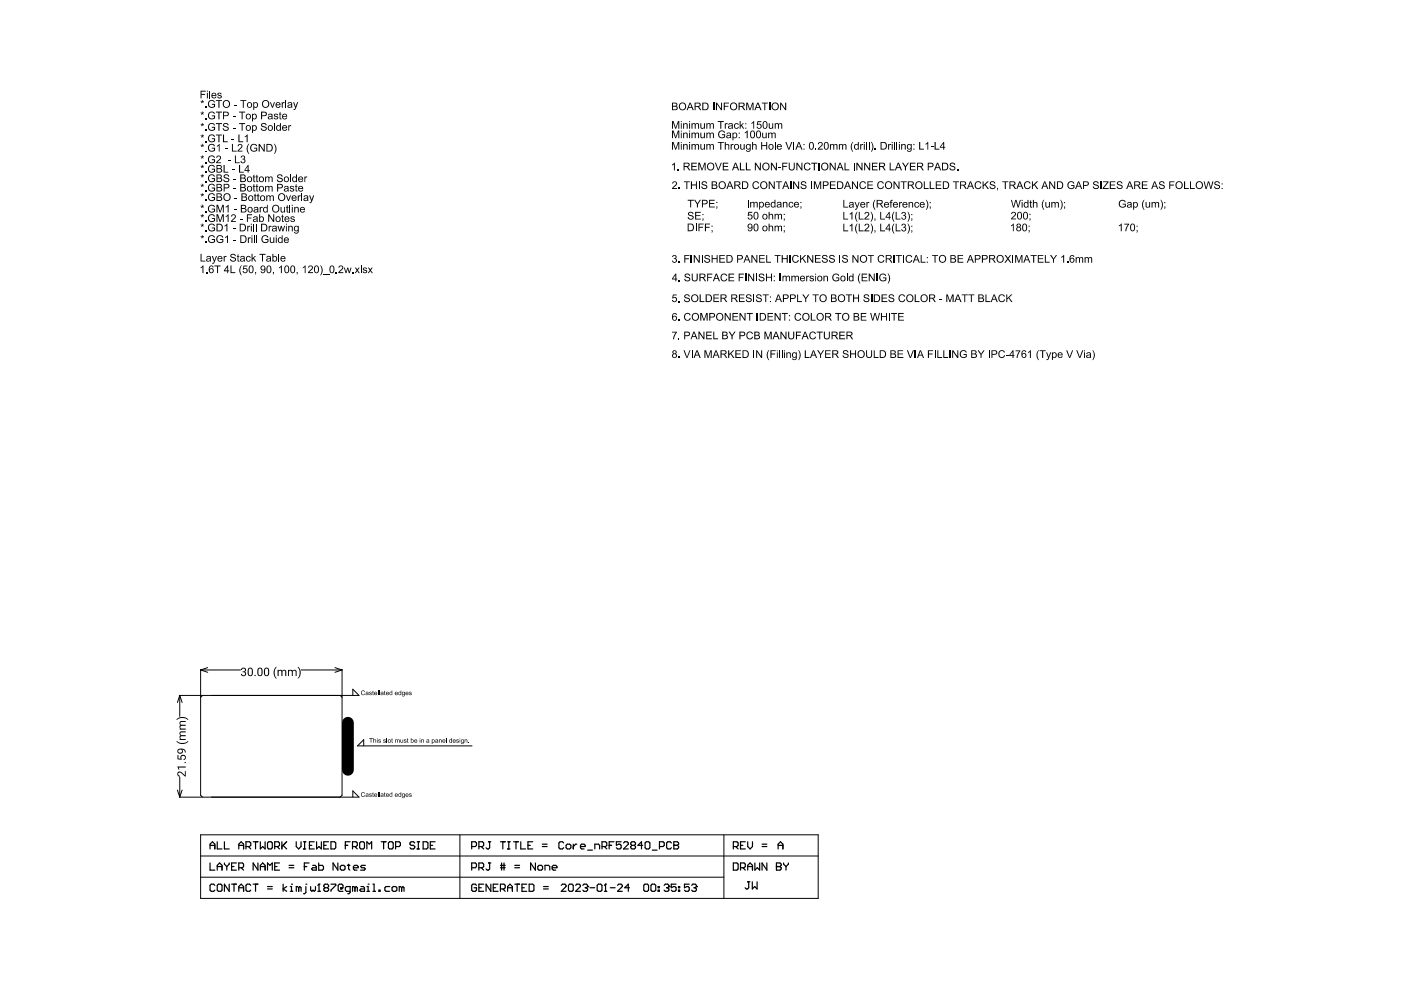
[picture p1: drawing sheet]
<svg xmlns="http://www.w3.org/2000/svg" width="297mm" height="210mm" viewBox="0 0 297 210" stroke-linecap="round" stroke-linejoin="round" font-family="sans-serif">
<g fill="none" stroke="#000" stroke-width=".21">
<path d="M38 147.4h4.8M38.1 147.4l.5 1.5M38.1 147.4l-.5 1.5M38.1 147.4v4.5M42.5 141.9v5.8M42.5 142l1.5 .5M42.5 142h8.5M44 141.5l-1.5 .5M63.9 142h8.6M71 141.5l1.5 .5M72.1 147.4l.4 .4v20.8l-.4 .4M72.5 141.9v5.8"/>
<path d="M72.5 142l-1.5 .5M74.8 147.4v-1.3l1.3 1.3h-33.2l-.4 .4v20.8l.4 .4h33.2l-1.3-1.3v1.3M77.1 158.1v-1.3l-1.3 1.3h24.3M37.6 167.5l.5 1.5M38 169h4.8M38.1 164.8v4.2M38.6 167.5l-.5 1.5M42.5 177h131v13.5h-131zM97.5 177v13.5M153.5 177v13.5M42.5 181.5h131M42.5 186h111"/>
</g>
<g fill="#000">
<path d="M42.5 19.2h1.1v.2h-.9v.5h.8v.2h-.8v.7h-.2zM46.1 19.8l.3-.1 .5 .1 .1 .2h-.2l-.2-.2-.3 .1 .1 .2 .6 .3-.1 .4h-.7l-.1-.3h.2l.1 .2h.3l.1-.2-.5-.2zM42.6 21.4l.2 .1v-.3h.2l-.1 .3 .3-.1 .1 .1-.3 .1 .2 .2-.2 .1-.1-.2-.1 .2-.2-.1 .2-.2-.3-.1zM42.6 23.8l.2 .1v-.3h.2l-.1 .3 .3-.1 .1 .2h-.3l.2 .2-.2 .2-.1-.3-.1 .3-.2-.2 .2-.2h-.3zM42.6 26.3l.2 .1v-.3h.2l-.1 .3 .3-.1 .1 .1-.3 .1 .2 .2-.2 .1-.1-.3-.1 .3-.2-.1 .2-.2-.3-.1zM42.6 28.7l.2 .1v-.3h.2l-.1 .3 .3-.1v.1l-.2 .1 .2 .2-.2 .1-.1-.3-.1 .3-.2-.1 .2-.2-.3-.1zM42.6 30.7l.2 .1v-.3h.2l-.1 .3 .3-.1 .1 .1-.3 .1 .2 .2-.2 .1-.1-.3-.1 .3-.2-.1 .2-.2-.3-.1zM42.6 33.1l.2 .1v-.3h.2l-.1 .3 .3-.1 .1 .2h-.3l.2 .3h-.2l-.1-.2-.1 .2h-.2l.2-.3h-.3zM42.6 35.1l.2 .1v-.2h.2l-.1 .2 .3-.1 .1 .2h-.3l.2 .3h-.2l-.1-.2-.1 .2h-.2l.2-.3h-.3zM42.6 37.1l.2 .1v-.2h.2l-.1 .2 .3-.1 .1 .2h-.3l.2 .2-.2 .1-.1-.2-.1 .2-.2-.1 .2-.2h-.3zM42.6 39.1l.2 .1v-.2h.2l-.1 .2 .3-.1 .1 .2h-.3l.2 .2-.2 .1-.1-.2-.1 .2-.2-.1 .2-.2h-.3zM43.5 22.6h.3v.3h-.3z"/>
<path d="M43.5 25.1h.3v.2h-.3zM43.5 27.5h.3v.2h-.3zM43.5 29.9h.3v.3h-.3zM43.5 31.9h.3v.2h-.3zM43.5 34.4h.3v.2h-.3zM43.5 36.4h.3v.2h-.3zM43.5 38.4h.3v.2h-.3zM44.4 19.2h.2v1.6h-.2zM44.3 21.5l.4-.3 .7 .2 .2 .3h-.2l-.3-.3h-.5l-.2 .3-.1 .4 .2 .5 .5 .1 .4-.2v-.3h-.5v-.2h.7v.6l-.6 .3-.6-.1-.3-.6zM44.2 24l.5-.3 .7 .1 .2 .3-.2 .1-.3-.4-.5 .1-.3 .7 .2 .4 .5 .1 .4-.1v-.3h-.5v-.2h.7v.6l-.5 .2-.7-.1-.3-.5zM44.3 26.3l.5-.2 .6 .2 .2 .3h-.2l-.3-.3h-.5l-.2 .3-.1 .4 .2 .4 .6 .1 .3-.1v-.3h-.5v-.2h.7v.6l-.6 .2-.5-.1-.3-.2-.1-.5zM44.2 28.8l.5-.3 .6 .1 .3 .4h-.2l-.4-.3-.5 .1-.2 .8 .3 .3 .4 .1 .4-.2v-.3h-.5v-.2h.7v.6l-.6 .3-.6-.2-.3-.4z"/>
<path d="M44.2 30.8l.5-.3 .7 .2 .2 .3h-.2l-.3-.3-.5 .1-.3 .6 .2 .5 .5 .1 .4-.2v-.3h-.5v-.2h.7v.6l-.5 .3-.7-.2-.3-.4zM44.3 33.2l.5-.3 .6 .2 .2 .3-.2 .1-.3-.3h-.5l-.2 .3-.1 .4 .2 .4 .4 .1 .5-.1v-.3h-.5v-.2h.7v.6l-.5 .2-.8-.2-.2-.6zM44.3 35.2l.5-.2 .6 .1 .2 .3-.2 .1-.3-.3h-.5l-.2 .3-.1 .4 .2 .4 .4 .1 .5-.1v-.3h-.5v-.2h.7v.6l-.5 .2-.8-.2-.2-.6zM44.3 37.2l.5-.2 .6 .1 .2 .3-.2 .1-.3-.3h-.5l-.2 .3-.1 .4 .2 .4 .6 .1 .3-.1v-.3h-.5v-.2h.7v.6l-.6 .2-.5-.1-.3-.2-.1-.5zM44.3 39.2l.4-.2 .7 .1 .2 .3-.2 .1-.2-.3h-.6l-.2 .3-.1 .4 .2 .4 .5 .1 .4-.1v-.3h-.5v-.2h.7v.6l-.6 .2-.6-.1-.3-.5zM46 33.1l.5-.1 .3 .2v.5l-.7 .7h.8v.2h-1.1l.9-1.1-.3-.4-.3 .1v.3l-.3-.1zM46 30.9l.6-.4v1.6h-.2v-1.2l-.4 .2zM45.8 21.2h1.3v.2h-.6v1.5h-.2v-1.5h-.5zM45.8 23.7h1.3v.2h-.6v1.4h-.2v-1.4h-.5zM45.8 26.1h1.3v.2h-.6v1.4h-.2v-1.4h-.5zM45.8 28.5h1.3v.2h-.6v1.5h-.2v-1.5h-.5zM47.3 28.5h.2v1.5h.8v.2h-1z"/>
<path d="M47.4 35h.2v1.4h.8v.2h-1zM47.3 26.3l.7-.2 .4 .2 .1 .3h-.2l-.4-.3-.4 .2 .1 .2 .8 .3 .1 .3-.2 .3-.5 .1-.5-.2-.1-.3h.2l.3 .3h.4l.2-.2-.1-.2-.9-.3zM47.4 37.2l.4-.2 .7 .2 .1 .2-.2 .1-.3-.4-.5 .3 .1 .1 .8 .4 .1 .3-.1 .3-.6 .1-.5-.2-.1-.3h.3l.3 .3h.3l.2-.2-.1-.2-.8-.4zM47.7 31.5h.6v.2h-.6zM48.3 33.9h.6v.2h-.6zM49.2 30.5h.2v1.5h.8v.1h-1zM49.1 29.4h.6v.3h-.6zM49.2 35.9h.6v.2h-.6zM49.3 24.6h.6v.2h-.6zM49.3 27h.6v.2h-.6zM49.8 33h.2v1.4h.8v.2h-1zM49.5 37.9h.6v.2h-.6z"/>
<path d="M49.6 22.2h.6v.2h-.6zM50.5 28.5h.3v1.5h.8v.2h-1.1zM50.7 35h.2v1.4h.8v.2h-1zM50.5 30.7l.5-.2 .3 .2 .1 .5-.8 .8h.8v.1h-1.1l.9-1.1-.2-.3-.4 .1v.2h-.2zM51.1 33.2l.5-.2 .3 .2v.4l-.2 .1 .3 .1v.4l-.2 .4h-.5l-.3-.3v-.1l.2-.1 .1 .3 .3 .1 .2-.3-.1-.3-.3-.1v-.1l.3-.1v-.3l-.3-.1-.2 .2h-.2zM50.7 23.7h1.3v.2h-.6v1.4h-.2v-1.4h-.5zM50.7 26.1h1.3v.2h-.6v1.4h-.2v-1.4h-.5zM51 21.2h1.2v.2h-.5v1.5h-.2v-1.5h-.5zM51.9 28.9l.6-.4v1.7h-.2v-1.3l-.4 .2zM52.7 30.5h.1l-.3 .7v.5l.3 .9-.2-.1-.3-.7 .1-.8zM53.2 30.8l.6-.3 .6 .2 .1 .3h-.2l-.3-.3-.5 .1-.2 .2v.5l.1 .4 .5 .1 .4-.2v-.3h-.5v-.2h.7v.6l-.4 .3-.8-.2-.3-.5zM53.7 37.1l.2-.1v.4h.2v.2h-.2v.8h.2l.1 .2-.5-.1v-.9h-.1z"/>
<path d="M53.7 39.1l.2-.1v.4h.2v.2h-.2v.8h.2l.1 .2-.5-.1v-.9h-.1zM54.4 37.1l.2-.1v.4h.2v.2h-.2v.8h.2v.2l-.4-.1v-.9h-.2zM54.4 39.1l.2-.1v.4h.2v.2h-.2v.8h.2v.2h-.3l-.1-.2v-.8h-.2zM55.4 26.3l.7-.2 .3 .2 .1 .3h-.2v-.2l-.3-.1-.5 .2 .1 .2 .9 .3 .1 .4-.3 .3h-.5l-.5-.2v-.3h.2l.3 .3 .6-.1-.2-.3-.8-.3zM54.8 30.5h.3l.8 1.3v-1.3h.2v1.6h-.2l-.8-1.2v1.2h-.3zM56.2 37.4h.2v.2l.4-.2 .3 .2 .2-.2 .4 .1 .1 1.1h-.2v-.9l-.2-.1-.3 .2v.8h-.2v-.8l-.2-.2-.2 .1-.1 .9h-.2zM56.2 39.4h.2v.2l.5-.2 .2 .2 .2-.2 .4 .1 .1 1.1h-.2v-.9l-.1-.1-.4 .1v.9h-.2v-.8l-.2-.2-.2 .1-.1 .9h-.2zM57.2 21.7h.2l.4 .9 .3-.9h.2l-.4 1.2h-.2zM58.1 30.5l.2 .1 .3 .8v.6l-.4 .6h-.1l.3-1.2zM58.1 26.1h.2v1.6h-.2zM58.1 24.3l.3-.2 .5 .1 .1 .2-.5-.2-.3 .2 .8 .4-.2 .4-.4 .1-.3-.1-.1-.2 .2-.1 .1 .2 .3 .1 .2-.3-.6-.2zM58.8 37.1l.7-.1 .3 .2 .1 .2-.2 .1v-.2l-.3-.2-.4 .2v.2l.9 .4 .1 .4-.3 .3h-.5l-.5-.2v-.3h.2l.3 .3 .6-.1-.1-.3-.9-.4z"/>
<path d="M59.3 23.8l.2-.1v.4h.2v.2h-.2v.7l.2 .1v.2l-.4-.1v-.9h-.2zM59.7 21.7h.2v.2l.2-.2h.3l-.1 .2-.3 .1-.1 .9h-.2zM60.5 21.2h.2v1.7h-.2zM61.1 26.6h.2v.1l.2-.2 .3 .1-.5 .3v.8h-.2zM61.5 37h.2v1.6h-.2zM61.5 39.5l.5-.1 .3 .2 .1 .1-.3 .1-.1-.2-.4 .1 .8 .4-.2 .5h-.4l-.3-.1-.1-.2 .2-.1 .2 .3 .4-.2-.1-.1-.6-.3zM62.1 21.7h.3l.3 .9 .3-.9h.2l-.5 1.4-.3 .2-.2-.2h.3l.1-.2zM62.7 39.1l.2-.1v.4h.2v.2h-.2v.7l.2 .3-.4-.1v-.9h-.2zM64.5 37.4h.2v.2l.2-.2 .3 .1-.5 .3v.8h-.2zM142.6 38.7l.4-.3 .5 .3v.4l-.7 .8h.7v.2h-1l.1-.4 .7-.7-.2-.4-.3 .1-.1 .2h-.2zM142.5 34.9l.6-.4v1.6h-.2v-1.2l-.4 .2zM143.7 35.9h.2v.2h-.2z"/>
<path d="M142.5 25.7h.3l.5 1.4 .4-1.4h.3v1.6h-.2v-1.4l-.5 1.4h-.1l-.5-1.4v1.4h-.2zM142.5 27.7h.3l.5 1.4 .4-1.4h.3v1.6h-.2v-1.3l-.5 1.3h-.1l-.5-1.4v1.4h-.2zM142.5 30.1h.3l.5 1.4 .4-1.4h.3v1.6h-.2v-1.3l-.5 1.3h-.1l-.5-1.4v1.4h-.2zM144.8 26.1h.2v.2l.3-.2 .5 .2v1h-.2v-.9l-.2-.1-.3 .1-.1 .9h-.2zM144.8 28.1h.2v.2l.3-.2 .5 .2v1h-.2v-.9l-.2-.1-.3 .1-.1 .9h-.2zM144.8 30.5h.2v.2l.3-.2 .5 .2v1h-.2v-.9l-.2-.1-.3 .1-.1 .9h-.2zM145 38.5h1.3v.1h-.6v1.5h-.2v-1.5h-.5zM146.6 34.5h1.1v.2h-.9v.5h.9v.2h-.9v.5h1v.2h-1.2zM146.6 26.1h.2v.2l.4-.2 .3 .2 .3-.2h.2l.2 .3v.9h-.2v-.9l-.1-.1-.4 .2v.8h-.2l-.1-1h-.3l-.1 1h-.2zM146.6 28.1h.2v.2l.2-.2h.3a.21 .21 0 0 0 .2 .2 .21 .21 0 0 0 .2-.2l.5 .2v1h-.2l-.1-1-.4 .2v.8h-.2l-.1-1h-.3l-.1 1h-.2zM146.6 30.5h.2v.2l.3-.2 .4 .2 .3-.2 .3 .1 .1 .2v.9h-.2v-.8l-.1-.2-.4 .2v.8h-.2v-.9l-.1-.1-.3 .1-.1 .9h-.2zM148.8 38.6l.7-.2 .4 .3v.2h-.2l-.2-.3-.6 .2 .1 .2 .9 .3 .1 .4-.2 .3-.7 .1-.4-.3v-.3h.2v.2l.3 .2 .6-.2-.1-.3-.9-.3z"/>
<path d="M148.5 26.1h.2v.9l.1 .1 .4-.1 .1-.9h.2v1.2h-.2v-.2l-.3 .2-.5-.1zM148.5 28.1h.2v.9l.1 .1 .4-.1 .1-.9h.2v1.2h-.2v-.2l-.3 .2-.5-.1zM148.5 30.5h.2v.9l.2 .2 .3-.2 .1-.9h.2v1.2h-.2v-.1l-.4 .2-.4-.2zM148.1 34.5h.3l.4 1.4 .5-1.4h.3v1.6h-.2v-1.3l-.5 1.3h-.2l-.4-1.3v1.3h-.2zM149.8 26.1h.1l.1 .2 .4-.2 .2 .2 .3-.2 .3 .1 .2 1.1h-.2v-.9l-.2-.1-.3 .2v.8h-.3v-1h-.3l-.1 1h-.2zM149.8 28.1h.1v.2l.3-.2h.3a.21 .21 0 0 0 .2 .2 .21 .21 0 0 0 .2-.2l.4 .2 .1 1h-.2l-.1-1-.4 .2v.8h-.3v-1h-.3l-.1 1h-.2zM149.8 30.5h.1v.2l.3-.2 .4 .2 .4-.2 .2 .1 .2 .2v.9h-.2v-.8l-.2-.2-.3 .2v.8h-.3v-.9l-.1-.1-.3 .1v.9h-.2zM151.2 21.8h.2v1.6h-.2zM151.6 34.5h.2l.5 1.4 .5-1.4h.2l-.6 1.6h-.2zM151.8 21.8h.2l.9 1.2v-1.2h.2v1.6h-.2l-.9-1.3v1.3h-.2zM152.4 28l.5-.4 .6 .2 .2 .3-.2 .1-.3-.3-.5 .1-.2 .7 .2 .3 .4 .1 .4-.1v-.3h-.4v-.2h.6v.6l-.5 .2-.7-.2-.3-.5zM152.2 25.7h1.3v.2h-.6v1.4h-.2v-1.4h-.5z"/>
<path d="M152.2 30.1h1.3v.2h-.6v1.4h-.2v-1.4h-.5zM153.7 30.1h.2v.6l.4-.2 .3 .2v1h-.2v-.8l-.1-.2-.4 .1v.9h-.2zM153.7 26.1h.1v.2l.2-.2 .3 .1-.1 .2-.2-.1-.1 .2v.8h-.2zM153.2 34.5h1.2v.2h-.9v.5h.9v.2h-.9v.5h1v.2h-1.3zM153.4 21.8h1.2v.1h-.9v.5h.7v.2h-.7v.8h-.3zM154.9 30.5h.2v.2l.2-.2 .3 .1-.1 .2-.4 .1v.8h-.2zM155.8 26.2l.5-.1 .2 .2 .1 .2-.5-.2-.3 .3 .1 .4 .1 .1 .6-.2-.2 .4h-.4l-.3-.2-.1-.5zM156.8 25.7h.2v.9l.5-.5h.2l-.4 .5 .5 .7h-.2l-.5-.6-.1 .6h-.2zM156.9 34.5h.2v1.4h.8v.2h-1zM156.9 30.5h.2v.9l.2 .2 .3-.1 .1-1h.2v1.2h-.2v-.1l-.3 .2-.4-.2zM158.1 34.5h.3v1.4h.8v.2h-1.1zM157.9 28.1l.6-.4v1.6h-.2v-1.3l-.4 .3z"/>
<path d="M159.5 30.1h.2v.6l.3-.2 .4 .2v1h-.2v-.8l-.2-.2-.3 .2v.8h-.2zM158.2 21.8h.3l.5 1.3 .5-1.3h.3v1.6h-.2v-1.4l-.5 1.4h-.2l-.5-1.4v1.4h-.2zM159.3 26.1l.6-.4v1.6h-.2v-1.3l-.4 .3zM159.7 38.7l.4-.3 .7 .2 .1 .3h-.2l-.3-.3-.4 .1-.3 .5 .1 .4 .3 .3 .4-.1 .3-.3h.2l-.3 .5-.5 .1-.5-.2-.2-.5zM160 34.5h.3l.8 1.3v-1.3h.2v1.6h-.2l-.9-1.2v1.2h-.2zM160.6 25.7h.8v.2h-.6l-.1 .4h.5l.3 .4-.1 .4-.3 .2h-.4l-.3-.3v-.1h.2l.2 .2 .2 .1 .3-.4-.2-.4-.6 .1zM161.6 28.1h.2v.8l.1 .2 .4-.1 .1-.9h.2v1.2h-.2v-.2l-.3 .2-.4-.1zM161.4 30.1h.2v.7h.9v-.7h.2v1.6h-.2v-.7h-.9v.7h-.2zM161.5 21.8h1.3v.1h-.5v1.5h-.3v-1.5h-.5zM163 21.8h.3v1.6h-.3zM163 26.1h.2v.9l.1 .1 .4-.1 .1-.9h.1v1.2h-.1v-.2l-.3 .2-.5-.1zM162.9 28.1h.1v.2l.6-.2a.17 .17 0 0 0 .1 .2 .17 .17 0 0 0 .2-.1l.3-.1 .2 .2 .1 1h-.2l-.1-1-.4 .1v.9h-.2l-.1-1h-.3l-.1 1h-.2z"/>
<path d="M164.3 30.1h.1v1.6h-.1zM163.4 34.5h.3l.8 1.3v-1.3h.2v1.6h-.2l-.9-1.2v1.2h-.2zM164.3 26.1h.1v.2l.5-.2 .2 .2 .3-.2h.3l.2 .4v.8h-.2l-.2-1-.3 .1-.1 .9h-.2v-1h-.3l-.1 1h-.2zM165 35.4h.6v.2h-.6zM164.5 38.5h1.3v.1h-.6v1.5h-.2v-1.5h-.5zM165.4 21.8h.2l.9 1.2v-1.2h.2v1.6h-.2l-.9-1.3v1.3h-.2zM165.9 34.5h1v.2h-.8v.5h.7v.2h-.7v.7h-.2zM166.5 30.1h.2l.6 1.5 .5-1.5h.2l-.6 1.6h-.3zM168.2 30.1h.2v1.6h-.2zM167.2 34.5h.2l.1 1.2 .2 .2 .5-.1 .1-1.3h.2v1.1l-.3 .5h-.5l-.4-.2zM168.9 34.5h.2l.8 1.3v-1.3h.2v1.6h-.2l-.8-1.2v1.2h-.2zM169.9 38.6l.6-.2 .4 .3 .1 .2h-.2l-.3-.3-.5 .2v.2l1 .4v.3l-.2 .3-.5 .1-.5-.2-.1-.4h.2l.4 .4h.3l.2-.2-.1-.3-.9-.3z"/>
<path d="M170.6 34.7l.7-.2 .4 .2 .1 .3h-.2l-.1-.3h-.5l-.3 .5v.5l.2 .2h.4l.3-.3h.3l-.3 .4-.6 .1-.4-.2-.2-.7zM172.9 31.5h.2v.2h-.2zM172 34.5h1.3v.2h-.5v1.4h-.3v-1.4h-.5zM173.6 34.5h.2v1.6h-.2zM173.5 30.3l.4-.2 .5 .2v.5l-.7 .7h.7v.2h-1l.1-.3 .7-.8-.2-.3h-.3l-.1 .3h-.2zM176 38.5h1.1v.1h-.9v.5h.9v.2h-.9v.6h1v.2h-1.2zM175.9 34.5h.2l.9 1.3v-1.3h.2v1.6h-.2l-.9-1.2v1.2h-.2zM176 30.5h.1v.2l.4-.2 .4 .2 .3-.2 .3 .1 .1 1.1h-.2v-.9l-.2-.1-.3 .1v.9h-.2l-.2-1-.3 .2v.8h-.2zM177.9 30.5h.1v.2l.3-.2 .4 .2 .4-.2 .2 .1 .2 1.1h-.2v-.8l-.2-.2-.3 .2v.8h-.2v-.9l-.2-.1-.3 .1v.9h-.2zM179.1 34.5h.2v1.4h.8v.2h-1zM180.7 30.1h.2l-.3 .6v.7l.3 .8-.3-.2-.2-.9zM181 34.5h.2v1.6h-.2z"/>
<path d="M182.4 30.5h.2v.2l.2-.2 .2 .1v.2l-.4 .1v.8h-.2zM181.6 34.5h.2l.9 1.3v-1.3h.2v1.6h-.3l-.8-1.2v1.2h-.2zM182.4 38.7l.4-.3 .7 .2 .1 .3h-.2l-.3-.3-.5 .1-.2 .5 .1 .5 .3 .2 .4-.1 .2-.3h.2l-.3 .5-.6 .1-.3-.3-.2-.4zM183.7 30.1h.2v1.6h-.2zM184.2 30.1h.1v1.6h-.1zM183.2 34.5h.2l.9 1.3v-1.3h.2v1.6h-.2l-.9-1.2v1.2h-.2zM184.6 30.1l.3 .1 .3 .7-.1 .8-.3 .5h-.2l.3-.7 .1-.6zM183.9 38.5h1.2v.1h-1v.5h.9v.2h-.9v.6h1v.2h-1.2zM185.5 31.5h.2v.2h-.2zM184.9 34.5h1.1v.2h-.9v.5h.9v.2h-.9v.5h1v.2h-1.2zM186.1 38.7l.4-.3 .8 .2 .1 .3h-.2l-.3-.3-.5 .1-.2 .5 .1 .5 .3 .2 .4-.1 .2-.3h.2l-.3 .5-.4 .1-.5-.2-.2-.5zM188.3 30.5h.2v.2l.2-.2 .3 .1-.1 .2h-.3l-.1 .9h-.2z"/>
<path d="M188.6 34.5h.2v1.4h.8v.2h-1zM189.6 30.1h.2v1.6h-.2zM190.1 30.1h.2v1.6h-.2zM191.1 30.5h.2v.2l.3-.2 .4 .2v1h-.2v-.9l-.1-.1-.4 .1v.9h-.2zM191.2 34.5h.3l.5 .8 .5-.8h.2l-.6 .9v.7h-.2v-.7zM191 38.5h1.2v.1h-.5v1.5h-.2v-1.5h-.5zM192.9 34.5h1.2v.2h-1v.5h.9v.2h-.9v.5h1v.2h-1.2zM194.9 30.1h.2v1.4h.8v.2h-1zM195.9 38.5h.2v1.4h.8v.2h-1zM196.2 30.5l.6-.4v1.6h-.2v-1.2l-.4 .2zM197.1 38.5h.2v1.4h.8v.2h-1zM197.3 31h.6v.2h-.6z"/>
<path d="M198.2 30.1h.2v1.4h.8v.2h-1zM198.4 38.5h1.2v.1h-1v.5h.9v.2h-.9v.6h1v.2h-1.2zM201.4 34.7l.4-.2 .7 .2v.3h-.2l-.1-.3-.2-.1-.4 .3 .1 .2 .8 .4 .1 .3-.3 .3h-.5l-.4-.2-.1-.3h.2l.3 .3h.4l.2-.1-.1-.3-.9-.4zM202.9 35.9h.2v.2h-.2zM202 38.5h1.3v.1h-.5v1.5h-.2v-1.5h-.6zM206.8 38.7l.4-.3 .7 .2 .2 .3h-.3l-.2-.2-.3-.1-.3 .2-.1 .3v.5l.3 .3h.4l.3-.4h.2l-.3 .5-.5 .1-.5-.2-.2-.6zM208.3 38.5h.2v.7l.8-.7h.4l-.7 .6 .7 1h-.3l-.6-.9-.3 .3v.6h-.2zM209.9 38.6l.7-.2 .4 .3v.2h-.2l-.3-.3-.4 .2v.2l.9 .4 .1 .3-.3 .3-.6 .1-.4-.3v-.3h.2l.3 .4h.4l.2-.2-.1-.3-.9-.3zM212.5 38.5h1.3v.1h-.5v1.5h-.3v-1.5h-.5zM217.2 38.7l.5-.3 .6 .2 .2 .3h-.2l-.3-.3-.5 .1-.2 .7 .2 .4 .2 .1 .4-.1 .2-.3h.2l-.1 .4-.6 .2-.5-.3-.2-.5zM218.8 38.5h.2v.7l.8-.7h.3l-.7 .6 .7 1h-.2l-.6-.9-.3 .3v.6h-.2zM226.5 38.7l.4-.3 .6 .1 .3 .4-.2 .1-.4-.4-.4 .1-.2 .3-.1 .5 .2 .3 .5 .1 .4-.2v-.3h-.5v-.2h.7v.6l-.6 .3-.6-.1-.3-.6z"/>
<path d="M231.8 38.6l.7-.2 .4 .3v.2h-.2l-.2-.3-.5 .2v.2l.9 .3 .1 .4-.2 .3-.7 .1-.3-.3-.1-.3h.2l.3 .4 .6-.2-.1-.3-.8-.3zM233.9 38.5h1.1l-1 1.4h1.1v.2h-1.3v-.2l1-1.3h-.9zM235.3 38.5h1.2v.1h-1v.5h.9v.2h-.9v.6h1v.2h-1.2zM236.9 38.6l.6-.2 .4 .3 .1 .2h-.2l-.3-.3-.5 .2 .1 .2 .9 .4v.4l-.2 .2-.6 .1-.4-.3-.1-.3h.2l.4 .4h.4l.1-.3-.1-.2-.9-.3zM242.1 38.5h1.2v.1h-1v.5h.9v.2h-.9v.6h1v.2h-1.2zM245.8 38.6l.3-.2 .7 .2 .1 .3h-.2l-.3-.3-.4 .2v.2l.9 .4 .1 .3-.2 .3-.5 .1-.5-.2-.1-.4h.2l.3 .4h.4l.2-.2-.1-.3-.9-.3zM247.9 38.5h1.1v.1h-.9v.5h.8v.2h-.8v.8h-.2zM251 38.5h.3v1.4h.7v.2h-1zM252.3 38.5h.2v1.4h.8v.2h-1zM257.5 38.6l.3-.2 .7 .2 .1 .3h-.2l-.2-.3-.5 .2v.2l.9 .3 .1 .3-.2 .4-.7 .1-.3-.3-.1-.3h.2l.3 .4 .6-.2-.1-.3-.8-.3zM42.5 53.8h.2v1.5h.8v.1h-1zM42.6 41.1l.2 .1v-.2h.2l-.1 .2 .3-.1 .1 .2h-.3l.2 .2-.2 .1-.1-.2-.1 .2-.2-.1 .2-.2h-.3z"/>
<path d="M42.6 43.6l.2 .1v-.3h.2l-.1 .3 .3-.1 .1 .1-.3 .1 .2 .2-.2 .1-.1-.2-.1 .2-.2-.1 .2-.2-.3-.1zM42.6 45.6l.2 .1v-.3h.2l-.1 .3 .3-.1 .1 .1-.3 .1 .2 .2-.2 .1-.1-.2-.1 .2-.2-.1 .2-.2-.3-.1zM42.6 47.6l.2 .1v-.3h.2l-.1 .3 .3-.1 .1 .1-.3 .1 .2 .2-.2 .1-.1-.2-.1 .2-.2-.1 .2-.2-.3-.1zM42.6 50l.2 .1v-.2h.2l-.1 .2 .3-.1 .1 .2h-.3l.2 .3-.2 .1-.1-.3-.1 .3-.2-.1 .2-.3h-.3zM42.5 56.7l.6-.4v1.6h-.2v-1.3l-.4 .3zM43.5 40.4h.3v.2h-.3zM43.5 42.4h.3v.2h-.3zM43.5 44.8h.3v.2h-.3zM43.5 46.8h.3v.3h-.3zM43.5 48.8h.3v.3h-.3zM43.5 51.3h.3v.2h-.3zM43.7 57.7h.3v.2h-.3z"/>
<path d="M44.3 41.2l.4-.2 .7 .1 .2 .3-.2 .1-.3-.3h-.6l-.2 .7 .2 .4 .5 .1 .4-.1v-.3h-.5v-.2h.7v.6l-.6 .2-.6-.1-.3-.5zM44.2 43.8l.6-.4 .6 .2 .2 .3h-.2l-.3-.3-.5 .1-.3 .6 .2 .5 .5 .1 .4-.2v-.3h-.5v-.2h.7v.6l-.5 .3-.7-.2-.3-.4zM44.2 45.8l.6-.4 .6 .2 .2 .3h-.2l-.3-.3-.5 .1-.3 .6 .2 .4 .5 .2 .4-.2v-.3h-.5v-.2h.7v.6l-.5 .3-.7-.1-.3-.5zM44.2 47.8l.6-.4 .6 .2 .2 .3h-.2l-.3-.3-.5 .1-.2 .2-.1 .4 .2 .5 .5 .1 .4-.2v-.3h-.5v-.2h.7v.6l-.5 .3-.7-.1-.3-.5zM44.3 50.1l.4-.2 .7 .1 .2 .3-.2 .1-.3-.3h-.6l-.2 .7 .2 .4 .5 .1 .4-.1v-.3h-.5v-.2h.7v.6l-.6 .2-.6-.1-.3-.5zM44.9 54.3h.2l.4 .9 .3-.9h.2l-.5 1.4-.3 .2h-.2v-.2h.2l.2-.3zM46 50.1l.5-.2 .6 .1 .2 .3-.2 .1-.2-.3h-.6l-.2 .8 .3 .4h.4l.3-.1v-.3h-.4v-.2h.6v.6l-.6 .2-.5-.1-.3-.6zM45.5 56.3h1.3v.2h-.6v1.4h-.2v-1.4h-.5zM45.9 43.4h.3l.5 1.4 .4-1.4h.3v1.6h-.2v-1.3l-.4 1.3h-.2l-.5-1.3v1.3h-.2zM45.9 45.4h.3l.5 1.4 .4-1.4h.3v1.7h-.2v-1.4l-.4 1.4h-.2l-.5-1.4v1.4h-.2zM47.4 54.3h.2v.2l.2-.2h.3l-.1 .2-.3 .1-.1 .8h-.2zM47.6 47.8l.6-.4v1.7h-.2v-1.3l-.4 .2z"/>
<path d="M47.7 50.3l.6-.4v1.6h-.2v-1.3l-.3 .3zM47.9 43.8l.6-.4v1.6h-.2v-1.2l-.4 .2zM47.9 45.8l.6-.4v1.7h-.2v-1.3l-.4 .2zM48.9 56.3h.2v1.4h.8v.2h-1zM48.9 54l.4-.2 .6 .2 .1 .3h-.2l-.3-.3h-.3l-.2 .2 .1 .2 .9 .4v.3l-.1 .3-.6 .1-.4-.2-.1-.4h.2l.1 .3 .3 .1 .4-.2-.1-.3-.8-.3zM49.2 45.5l.4-.1 .3 .2v.6l-.7 .7h.8v.2h-1.1l.9-1.2-.2-.3-.6 .3zM49.3 48.4h.6v.2h-.6zM49.5 39.9h.6v.2h-.6zM49.5 50.8h.6v.2h-.6zM49.6 44.4h.6v.2h-.6zM49.7 41.9h.6v.2h-.6zM50.4 54l.1-.1v.4h.2v.1h-.2v.8l.2 .1v.2l-.3-.2v-.9h-.2z"/>
<path d="M51.1 56.3h.2l-.4 1.1 .4 1-.3-.3-.3-.7zM50.9 46.4h.6v.2h-.6zM51.6 56.3h.9v.2h-.7l-.1 .4h.5l.3 .4-.1 .4-.3 .2h-.4l-.2-.3 .2-.1 .3 .3 .3-.3v-.3l-.2-.2-.6 .1zM52.2 54.5l.4-.2 .5 .1 .1 .2-.2 .1-.1-.2-.3-.1-.3 .4 .1 .3 .2 .2 .6-.3-.2 .4-.4 .1-.3-.2-.2-.3zM52.4 47.9h.2v.2l.2-.2h.3l-.1 .2h-.2l-.1 .1-.1 .9h-.2zM52.6 50.3h.1v.2l.3-.2 .2 .1-.4 .3v.8h-.2zM52.3 45.4h1.1v.2h-.8v.5h.7v.2h-.7v.8h-.3zM53.3 53.8h.2v1l.5-.5h.3l-.5 .4 .5 .7h-.2l-.4-.5-.2 .1v.4h-.2zM53.7 47.4h.2v1.7h-.2zM53.8 49.9h.2v1.6h-.2zM54 41.1l.2-.1v.4h.2v.2h-.2v.8h.2v.2l-.4-.1v-.9h-.2zM54.1 57.7h.2l-.2 .5z"/>
<path d="M54.2 47.4h.2v1.7h-.2zM54.3 49.9h.2v1.6h-.2zM54.6 41.1l.2-.1v.4h.2v.2h-.2v.8h.2v.2l-.4-.1v-.9h-.1zM55.1 43.9h.1v.2l.2-.2h.3l-.1 .2-.3 .1v.8h-.2zM55.6 50.1l.5-.2 .6 .1 .2 .3-.2 .1-.3-.3h-.5l-.3 .8 .3 .3 .5 .1 .3-.1v-.3h-.5v-.2h.7v.6l-.6 .2-.6-.1-.3-.6zM55 53.8h1.3v.2h-.5v1.4h-.3v-1.4h-.5zM57 47.9h.1v.2l.2-.2h.3l-.1 .2h-.2l-.1 .1-.1 .9h-.1zM56.5 41.4h.1v.2l.5-.2 .2 .2 .3-.2h.3l.2 .3v.9h-.2v-.8l-.2-.2-.3 .2v.8h-.2v-.8l-.2-.2-.3 .1v.9h-.2zM57.9 57.7h.2l-.2 .5zM56.9 45.4h.2l.8 1.3v-1.3h.2v1.7h-.2l-.8-1.3v1.3h-.2zM57.2 50.3h.2v.8l.2 .3 .3-.2 .1-.9h.2v1.2h-.2v-.2l-.3 .2-.5-.1zM59 53.8h.2v1.6h-.2z"/>
<path d="M59.2 56.7l.6-.4v1.6h-.2v-1.3l-.4 .3zM59.8 45.6l.2-.1v.4h.2v.1h-.2v.8l.2 .1-.1 .2-.3-.1v-1h-.2zM58.8 47.9h.3l.2 .9 .2-.9h.2l.3 .9 .2-.9h.2l-.3 1.2h-.2l-.3-.9-.2 .9h-.2zM59.5 43.9h.2v.9l.2 .1 .3-.1v-.9h.2v1.1h-.2v-.1l-.2 .2-.4-.1zM60.8 43.6l.2-.1v.4h.2v.1h-.2v.8l.2 .1v.2l-.4-.2v-.9h-.2zM60.6 41.4h.2l.4 1 .3-1h.2l-.4 1.2h-.2zM61.4 43.4h.2v1.6h-.2zM61.1 47.9h.2v.1l.3-.1 .4 .1 .1 1.1h-.2v-.9l-.2-.2-.3 .1-.1 1h-.2zM61.6 46l.3-.1 .5 .1 .1 .2-.4-.2-.3 .1 .7 .5-.1 .4-.5 .1-.3-.2-.1-.2h.2l.3 .2 .3-.1-.7-.4zM62.4 43.9h.2v.2l.3-.2 .4 .1v1h-.2v-.8l-.1-.2-.3 .1-.1 .9h-.2zM62.9 57.7h.2v.3l-.2 .2zM63.1 41.4h.2v.2l.2-.2 .3 .1-.1 .1-.3 .1-.1 .9h-.2z"/>
<path d="M63.9 41h.2v1.6h-.2zM64.2 56.7l.6-.4v1.6h-.2v-1.3l-.4 .3zM65.4 56.4l.3-.1 .6 .1v.6l-.7 .7h.8v.2h-1.1l.9-1.2-.3-.3-.3 .1-.1 .3-.2-.1zM65.6 41.4h.2l.3 1 .3-1h.2l-.5 1.5-.3 .2-.2-.2h.3l.1-.3zM67.9 56.3l.3 .2 .2 .7-.1 .7-.3 .5-.1-.1 .3-1zM68.5 58.2h1.3v.2h-1.3zM71.2 57.7h.2v.2h-.2zM71.9 56.4l.5-.1 .3 .2v.5l-.7 .7h.8v.2h-1.1l.2-.4 .7-.7-.3-.4-.2 .1-.2 .3-.2-.1zM72.9 56.7h.2l.3 1 .2-1h.2l.3 .9 .2-.9h.2l-.3 1.2h-.2l-.3-.9-.2 .9h-.2zM74.7 57.7h.3v.2h-.3zM75.2 56.7h.3l.2 .4 .3-.4h.3l-.4 .6 .4 .6h-.3l-.2-.4-.4 .4h-.2l.4-.6zM76.4 56.3h.2v1.6h-.2z"/>
<path d="M77 56.8l.5-.1 .3 .2v.1l-.2 .1-.2-.2-.3 .1 .1 .1 .6 .3-.1 .4-.4 .1-.3-.1-.1-.2 .2-.1 .2 .3 .4-.2-.7-.4zM78 56.7h.2l.3 .4 .3-.4h.2l-.4 .6 .5 .6h-.3l-.3-.4-.3 .4h-.2l.4-.6zM142.6 54.2l.4-.1 .4 .2v.3l-.2 .2 .3 .2v.4l-.4 .3-.4-.1-.2-.3 .2-.1 .2 .3 .4-.1v-.4l-.4-.1 .4-.4-.4-.3-.2 .3h-.2zM143.8 55.5h.3v.2h-.3zM143.9 39.8h.2v.3h-.2zM143.9 59.4h.3v.2h-.3zM145.2 58.2l.6-.2 .4 .2 .1 .3h-.2l-.2-.3-.6 .2 .1 .2 .9 .4-.1 .5-.6 .2-.5-.3v-.3h.2l.1 .3 .2 .1 .6-.2-.1-.3-.9-.3zM145.1 54.1h1.1v.2h-.9v.5h.8v.2h-.8v.7h-.2zM146 45.1l.5-.2 .5 .2v.3h-.2l-.2-.3h-.4l-.1 .2v.2l.9 .4 .1 .3-.2 .3-.6 .1-.4-.2-.1-.4h.2l.1 .3 .3 .1 .4-.1 .1-.2-.1-.2-.9-.3zM146.5 54.1h.2v1.6h-.2zM145.8 42.4h1.3v.2h-.6v1.4h-.2v-1.4h-.5zM147.5 47.4h.2v1.6h-.2z"/>
<path d="M146.5 38.5h.2v.6h.9v-.6h.2v1.6h-.2v-.8h-.9v.8h-.2zM146.7 58h.2v1.3l.3 .2 .4-.1 .1-1.4h.2v1.1l-.1 .4-.7 .2-.3-.2zM147.1 42.4h.3l.5 .7 .5-.7h.2l-.6 .9v.7h-.2v-.7zM148.2 38.5h.2v1.6h-.2zM147.1 54.1h.2l.9 1.2v-1.2h.2v1.6h-.3l-.8-1.3v1.3h-.2zM147.4 44.9h1.2v.2h-1v.5h.9v.2h-.9v.6h1v.1h-1.2zM148.8 54.1h.2v1.6h-.2zM148.1 47.4h1.1v.2h-.9v.5h.8v.2h-.8v.7h-.2zM149.4 54.3l.3-.2 .7 .1 .1 .3h-.2l-.3-.3-.4 .2v.2l.9 .4 .1 .3-.2 .3-.5 .1-.5-.2-.1-.3 .2-.1 .3 .4h.4l.2-.2-.1-.2-.9-.4zM149.5 47.4h1v.2h-.8v.5h.7v.2h-.7v.7h-.2zM149.9 58h1.1v.2h-.9v.5h.8v.2h-.8v.7h-.2zM150.3 42.4h1.2v.2h-1v.4h.9v.2h-.9v.6h1v.2h-1.2z"/>
<path d="M150.9 54.1h.2v.6h.8v-.6h.2v1.6h-.2v-.8h-.8v.8h-.2zM152.9 58.2l.6-.2 .5 .2 .2 .3h-.2l-.4-.3-.4 .1-.2 .7 .4 .5 .4-.1 .2-.3h.2l-.2 .4-.3 .2-.7-.2-.2-.6zM152.5 54.1h1.2v.2h-1v.5h.9v.1h-.9v.6h1v.2h-1.2zM154.5 58h1.2v.2h-1v.5h.9v.2h-.9v.6h1v.1h-1.2zM156.6 58h1.1v.2h-.9v.5h.8v.2h-.8v.7h-.2zM158 58h.2v1.6h-.2zM158.5 42.4h.2v1.6h-.2zM158.7 44.9h.8v.2h-.6l-.2 .5 .5-.1 .3 .3v.4l-.3 .3h-.5l-.2-.3 .2-.1 .1 .2 .3 .1 .3-.3-.2-.4-.7 .1zM158.6 58h.2l.9 1.3v-1.3h.2v1.6h-.2l-.9-1.2v1.2h-.2zM159.1 42.8h.1v.2l.5-.2a.18 .18 0 0 0 .2 .2 .18 .18 0 0 0 .2-.2h.3l.2 .2 .1 1h-.2v-.9l-.2-.1-.3 .1v.9h-.2l-.2-1h-.3v1h-.2zM160.3 58h.2v1.6h-.2zM159.3 54.1h.2l.9 1.2v-1.2h.2v1.6h-.2l-.9-1.3v1.3h-.2z"/>
<path d="M160.9 58.2l.5-.2 .6 .2v.3h-.2l-.2-.3-.5 .2 .1 .2 .8 .3 .1 .4-.2 .2-.6 .2-.4-.3-.1-.3h.2l.1 .2 .3 .2 .5-.2-.1-.3-.9-.3zM161 54.1h1.1v.2h-.9v.5h.9v.1h-.9v.6h1v.2h-1.2zM162.5 54.1h.2v1.4h.8v.2h-1zM163 47.4h.2v.6l.4-.2 .3 .2v1h-.2v-.8l-.2-.2-.3 .1v.9h-.2zM163 44.9h.2v.6l.4-.2 .3 .2v1h-.2v-.8l-.2-.2-.3 .2v.8h-.2zM162.4 58h.2v.7h.9v-.7h.2v1.6h-.2v-.7h-.9v.7h-.2zM163 38.5h.2l.9 1.2v-1.2h.2v1.6h-.2l-.9-1.3v1.3h-.2zM164.2 47.9h.2v.1l.5-.2 .2 .2 .2-.2 .4 .1 .1 1.1h-.2v-.9l-.2-.1-.3 .2v.8h-.2v-.8l-.2-.2-.3 .2v.8h-.2zM164.2 45.4h.2v.1l.3-.2 .4 .2 .3-.2 .3 .1 .1 1.1h-.2v-.9l-.1-.1-.4 .2v.8h-.2v-.8l-.1-.2-.4 .2v.8h-.2zM164.2 54.1h1.3v.2h-.5v1.4h-.2v-1.4h-.6zM165.3 58h.3v1.6h-.3zM166 42.8h.2v.2l.3-.2 .4 .1v1.1h-.2v-.9l-.1-.1h-.3l-.1 1h-.2z"/>
<path d="M165.7 54.1h.3v.6h.8v-.6h.2v1.6h-.2v-.8h-.8v.8h-.3zM165.9 58.5h.2v.1l.2-.2 .5 .2 .3-.2 .3 .1 .1 1.1h-.2l-.1-1-.4 .2v.8h-.2v-.9h-.4l-.1 .9h-.2zM167.4 54.1h.2v1.6h-.2zM167.3 43l.3-.2 .5 .1 .1 .3h-.2l-.3-.3-.3 .3v.5l.3 .2 .2-.1 .1-.2h.2l-.2 .4h-.4l-.3-.2zM167.6 38.5h.2v1.6h-.2zM168.1 54.4l.4-.3h.4l.3 .2 .1 .2-.2 .1-.2-.3h-.4l-.3 .4v.5l.3 .3h.4l.3-.4 .2 .1-.3 .4-.6 .1-.4-.3-.2-.4zM167.8 58.5h.2v.1l.2-.2 .3 .1a.18 .18 0 0 0 .2 .2 .18 .18 0 0 0 .2-.2l.5 .1v1h-.2v-.8l-.1-.2-.4 .2v.8h-.2l-.1-.9h-.3l-.1 .9h-.2zM168.1 38.5h.3l.8 1.2v-1.2h.2v1.6h-.2l-.8-1.3v1.3h-.3zM169.6 54.1h.2v.8l.9-.8h.2l-.7 .6 .8 1h-.3l-.6-.8-.3 .2v.6h-.2zM170.9 58.5h.2v.1l.2-.2 .3 .1-.1 .2h-.3l-.1 .9h-.2zM171.7 58.6l.3-.2 .5 .2v.2h-.1l-.2-.2-.4 .1 .1 .2 .6 .2v.5l-.5 .1-.3-.2-.1-.2h.2l.1 .2h.3l.2-.2-.7-.3zM172 38.5h.2v1.6h-.2z"/>
<path d="M171.1 54.1h.3l.8 1.2v-1.2h.2v1.6h-.2l-.8-1.3v1.3h-.3zM172.8 54.1h1.2v.2h-1v.5h.9v.1h-.9v.6h1v.2h-1.2zM172.6 38.5h.3l.4 1.3 .5-1.3h.3v1.6h-.2v-1.4l-.5 1.4h-.2l-.4-1.4v1.4h-.2zM174.4 54.2l.6-.1 .4 .2 .1 .2h-.2l-.3-.3-.5 .2 .1 .2 .8 .4 .1 .2-.2 .4-.6 .1-.4-.2-.1-.3 .2-.1 .4 .4 .5-.2-.1-.2-.8-.3zM174.6 58.5h.2v.1l.2-.2 .5 .2 .1 1h-.2v-.8l-.2-.2-.4 .1v.9h-.2zM175.9 54.3l.3-.2 .7 .1 .1 .3h-.2l-.3-.3-.5 .2 .1 .2 .9 .4v.4l-.2 .2-.5 .1-.5-.2-.1-.3 .2-.1 .4 .4h.3l.2-.2-.1-.2-.8-.4zM176.6 58.3l.5-.3 .6 .1 .2 .3-.2 .1-.3-.3h-.4l-.3 .3v.4l.2 .5 .5 .1 .3-.2v-.3h-.4v-.2h.6v.6l-.4 .3-.7-.2-.3-.4zM178 54.1h.2v1.6h-.2zM178.8 47.4h.2v1.5h.8v.2h-1zM178.8 42.4h.2v1.4h.8v.2h-1zM178.8 44.9h.2v1.5h.8v.1h-1zM178.7 54.2l.6-.1 .4 .2v.2h-.2l-.2-.3-.5 .2 .1 .2 .8 .4 .1 .3-.2 .3-.6 .1-.4-.3-.1-.2 .2-.1 .4 .4 .5-.2-.1-.2-.8-.3z"/>
<path d="M179.5 58h.2v1.6h-.2zM180.2 47.8l.5-.4v1.7h-.2v-1.3l-.3 .2zM180.2 45.3l.5-.4v1.6h-.2v-1.2l-.3 .2zM181.6 47.5l.2-.1-.3 1.2 .3 .9-.3-.2-.2-.7 .1-.7zM181.2 42.8h.2l.3 1 .4-1h.2l-.5 1.4-.3 .3h-.2v-.2h.2l.1-.3zM181.6 44.9h.2l-.3 1.2 .3 .9-.3-.3-.2-.6 .1-.6zM180.6 38.5h.2l.9 1.2v-1.2h.2v1.6h-.2l-.9-1.3v1.3h-.2zM180.7 54.1h.2l.9 1.2v-1.2h.2v1.6h-.2l-.9-1.3v1.3h-.2zM182.1 47.4h.2v1.5h.8v.2h-1zM182.1 44.9h.2v1.5h.8v.1h-1zM182.2 58h.2l-.3 1.1 .3 1-.3-.3-.2-.7zM183.4 47.5l.6-.1 .2 .2v.5l-.7 .8h.8v.2h-1.1l.2-.4 .7-.8-.2-.3h-.3l-.1 .3h-.2z"/>
<path d="M183.4 45.1l.5-.2 .3 .2 .1 .5-.8 .8h.8v.1h-1.1l.9-1.1-.2-.3-.6 .3zM182.7 58h1.2v.2h-1v.5h.9v.2h-.9v.6h1v.1h-1.2zM183.7 42.8h.2v.2l.2-.2 .2 .1v.2h-.4v.9h-.2zM184.6 47.4l.2 .1 .3 .8-.1 .8-.3 .4h-.1l.3-.7v-.6zM184.6 44.9l.2 .1 .3 .8v.6l-.4 .6h-.1l.3-.7v-.6zM184 54.1h1.3v.2h-.6v1.4h-.2v-1.4h-.5zM184.2 58h.2l.9 1.3v-1.3h.2v1.6h-.2l-.9-1.2v1.2h-.2zM185.4 48.8h.2l-.1 .6zM185.5 42.4h.1l-.3 .5v.7l.3 .9-.2-.1-.3-.8 .1-.7zM185.4 46.3h.2l-.1 .6zM185.9 58h.2v1.6h-.2zM186.6 47.4h.2v1.5h.8v.2h-1z"/>
<path d="M186.6 44.9h.2v1.5h.8v.1h-1zM186.2 54.3l.5-.2 .6 .1 .2 .3-.2 .1-.3-.3h-.5l-.2 .5 .1 .5 .3 .2h.4l.2-.4 .2 .1-.3 .4-.4 .1-.5-.2-.2-.4zM186.5 58.3l.5-.3 .7 .1 .2 .4h-.2l-.3-.3h-.5l-.2 .3-.1 .4 .2 .5 .5 .1 .4-.2v-.3h-.5v-.2h.7v.6l-.5 .3-.7-.2-.3-.4zM188.2 58l.3 .3 .2 .7v.5l-.4 .6h-.1l.3-1.1zM188.8 42.5l.5-.1v.2h-.3v.2h.2v.2h-.2v1h-.2v-1h-.2zM189.5 47.4h.1l-.2 .5-.1 .7 .3 .9-.2-.1-.3-.8 .1-.7zM189.5 44.9h.1l-.2 .6-.1 .6 .3 .9-.2-.1-.3-.8 .1-.6zM189.4 54.1h.3v1.6h-.3zM189.9 47.4h.2v1.5h.8v.2h-1zM189.9 44.9h.2v1.5h.8v.1h-1zM189.4 38.5h.3l.8 1.2v-1.2h.2v1.6h-.2l-.9-1.3v1.3h-.2zM190.6 42.8h.2v.2l.2-.2 .3 .1-.1 .2h-.3l-.1 .9h-.2z"/>
<path d="M189.9 54.1h1.3v.2h-.5v1.4h-.2v-1.4h-.6zM191.3 47.5l.4-.1 .3 .3 .1 .2-.3 .3 .3 .1v.4l-.3 .4-.5-.1-.2-.3 .2-.1 .1 .3h.3l.2-.2-.1-.4h-.3l.3-.3v-.3l-.3-.1-.2 .3-.2-.1zM191.2 45.1l.5-.2 .4 .3-.3 .5 .3 .2v.3l-.3 .3h-.5l-.2-.3 .2-.1 .1 .3h.3l.2-.2-.1-.4h-.3v-.2l.3-.1v-.3l-.3-.1-.2 .3h-.2zM191.5 54.1h.2v1.6h-.2zM192.4 47.4h.2l.3 .9v.6l-.4 .6h-.1l.3-1.2zM192.4 44.9l.2 .1 .3 .8v.6l-.4 .6h-.1l.3-1.2zM192.1 54.4l.5-.3 .7 .2 .1 .2-.2 .1-.3-.3h-.5l-.2 .5 .1 .5 .3 .2h.4l.2-.4 .2 .1-.3 .4-.4 .1-.5-.2-.2-.4zM192.6 42.8h.2v.2l.3-.2 .5 .2v1h-.2v-.8l-.1-.2-.4 .1-.1 .9h-.2zM194 43l.3-.2 .4 .1 .2 .3h-.3l-.2-.2-.3 .2v.4l.1 .3 .7-.3-.3 .4h-.4l-.3-.2zM195.2 54.1h.2v1.4h.8v.2h-1zM196.3 42.4l.3 .2 .2 .7-.1 .8-.3 .4h-.1l.3-1.2zM197.6 54.1h1.3v.2h-.5v1.4h-.2v-1.4h-.6z"/>
<path d="M203 54.1h1.2v.2h-.9v.5h.8v.1h-.8v.6h.9v.2h-1.2zM211.4 39.8h.2l-.1 .6zM213 54.1h.3l.4 .6 .4-.6h.3l-.6 .7 .6 .9h-.2l-.5-.7-.5 .7h-.3l.7-.8zM214.7 54.1h.2v1.6h-.2zM214.3 47.8l.6-.4v1.6h-.1v-1.2l-.4 .2zM214.6 45l.4-.1 .3 .2v.5l-.7 .7h.8v.2h-1.1l.9-1.1-.2-.3h-.3l-.1 .3h-.2zM214.3 42.4h.3l.3 1.4 .4-1.4h.2l.4 1.4 .3-1.4h.2l-.4 1.6h-.2l-.4-1.4-.4 1.4h-.2zM215.2 54.1h.4l.4 1.3 .5-1.3h.3v1.6h-.2v-1.4l-.5 1.4h-.2l-.5-1.4v1.4h-.2zM218.4 42.6l.2-.2v.4h.2v.2h-.2v.8h.2v.2l-.4-.1v-.9h-.1zM219 42.4h.2v.6l.3-.2 .4 .2 .1 1h-.2v-.8l-.2-.2-.4 .1v.9h-.2zM218.5 54.1h1.3v.2h-.5v1.4h-.3v-1.4h-.5zM220 54.1h1.2v.2h-1v.5h1v.1h-1v.6h1.1v.2h-1.3z"/>
<path d="M221.2 42.4h.2l-.3 1.1 .3 1-.3-.3-.2-.6v-.6zM221.5 54.1h.2v1.4h.8v.2h-1zM221.6 42.8h.2v.9l.3 .2 .3-.2v-.9h.2v1.2h-.2v-.1l-.2 .1-.5-.1zM222.6 54.1h.3l.5 .7 .5-.7h.2l-.6 .9v.7h-.2v-.7zM222.4 38.5h.3l.8 1.2v-1.2h.2v1.6h-.2l-.9-1.3v1.3h-.2zM222.9 42.8h.2v.2l.2-.2 .5 .2 .2-.2 .4 .1 .1 1.1h-.2v-.9l-.1-.1-.4 .2v.8h-.2v-1h-.4l-.1 1h-.2zM224.8 42.4h.2l.3 .8v.7l-.4 .6h-.1l.3-1.3zM225 54.5l.6-.4v1.6h-.2v-1.3l-.3 .3zM226.2 55.5h.3v.2h-.3zM228.1 54.5h.1v.2l.4-.2 .3 .2 .4-.2 .3 .1 .1 1.1h-.2v-.9l-.2-.1-.3 .1v.9h-.2v-.9l-.2-.1-.3 .1v.9h-.2zM230 54.5h.1v.2l.3-.2 .4 .2 .4-.2h.2l.2 .3v.9h-.2v-.8l-.2-.2-.3 .1v.9h-.3v-.9l-.1-.1-.3 .1v.9h-.2zM233.3 38.5h.2v1.6h-.2z"/>
<path d="M237.2 47.8l.6-.4v1.6h-.2v-1.2l-.3 .2zM237.4 42.6l.5-.2 .6 .1 .2 .3-.2 .1-.3-.3h-.5l-.2 .3-.1 .5 .2 .3 .5 .2 .4-.2v-.3h-.5v-.2h.7v.6l-.5 .2-.7-.1-.3-.5zM238.4 47.4h1l-.5 1-.1 .6h-.2v-.4l.6-1h-.8zM242.5 42.4h.2l-.4 1.2 .4 .9-.4-.3-.2-.6 .1-.7zM242.9 42.8h.2v.9l.2 .2 .3-.2v-.9h.2v1.2h-.1v-.1l-.3 .1-.4-.1zM244.2 42.8h.1v.2l.3-.2 .3 .1a.18 .18 0 0 0 .2 .1 .18 .18 0 0 0 .1-.2l.5 .2 .1 1h-.3v-.9l-.1-.1-.3 .2-.1 .8h-.1l-.1-1h-.3l-.1 1h-.2zM246 42.4h.2l.4 .8-.1 .7-.3 .6h-.2l.4-1.2zM255.2 38.5h.2l.3 1.3 .4-1.3h.3l.3 1.3 .4-1.3h.2l-.5 1.6h-.2l-.4-1.5-.4 1.5h-.2zM142.7 62.4h.8v.2h-.7l-.1 .5 .5-.1 .3 .3v.4l-.3 .3h-.5l-.2-.3 .2-.1 .1 .3h.3l.2-.3v-.3l-.2-.2-.6 .2zM142.5 70.3h1l-.6 1.6h-.2l.1-.4 .5-1h-.8zM143.8 71.7h.2v.2h-.2zM143.8 63.8h.3v.2h-.3z"/>
<path d="M143.8 67.8h.3v.2h-.3zM143.8 75.7h.3v.2h-.3zM145.2 62.6l.6-.2 .4 .2v.3h-.2l-.2-.3-.5 .2 .1 .2 .9 .4v.4l-.3 .2h-.6l-.3-.2-.1-.3h.2l.1 .2 .2 .2 .4-.1 .2-.1-.1-.3-.9-.3zM144.9 74.3h.2l.5 1.4 .6-1.4h.2l-.6 1.6h-.3zM145.2 66.6l.7-.3 .4 .3 .1 .2-.2 .1-.2-.3h-.5l-.3 .4 .1 .5 .3 .3h.4l.2-.4 .3 .1-.3 .4-.7 .1-.4-.4-.1-.5zM146.6 74.3h.2v1.6h-.2zM148.3 62.4h.3v1.4h.8v.2h-1.1zM148.1 70.3h.2l.9 1.3v-1.3h.2v1.6h-.2l-.9-1.2v1.2h-.2zM148.5 66.4h.3l.5 1.4 .4-1.4h.3v1.6h-.2v-1.4l-.4 1.4h-.2l-.5-1.4v1.4h-.2zM149.7 70.3h1.2v.2h-1v.5h.9v.2h-.9v.5h1v.2h-1.2zM149.4 74.3h.3l.4 1.3 .5-1.3h.3v1.6h-.2v-1.4l-.5 1.4h-.2l-.4-1.4v1.4h-.2zM151.2 70.3h.2v1.4h.8v.2h-1z"/>
<path d="M151.3 62.4h1.1v.2h-.9v.5h.9v.2h-.9v.5h1v.2h-1.2zM153.6 66.4h.3l.8 1.2v-1.2h.2v1.6h-.2l-.9-1.3v1.3h-.2zM154.4 74.3h.2v.8l.8-.8h.3l-.7 .6 .7 1h-.3l-.5-.8-.3 .2v.6h-.2zM154.5 70.3h.2l.5 .8 .5-.8h.3l-.7 1v.6h-.2v-.6zM155.3 66.4h1.2v.2h-1v.5h.9v.1h-.9v.6h1v.2h-1.2zM155.9 74.3h1.2v.1h-1v.6h.9v.1h-.9v.6h1v.2h-1.2zM156.7 62.4h1.1v.2h-.9v.5h.9v.2h-.9v.5h1v.2h-1.2zM156.8 66.4h.2l.9 1.2v-1.2h.2v1.6h-.2l-.9-1.3v1.3h-.2zM158.3 62.6l.3-.2 .6 .2 .2 .3h-.3l-.2-.3-.5 .2v.2l.9 .3 .1 .3-.2 .3-.5 .2-.5-.3-.1-.3h.2l.1 .2 .2 .2 .4-.1 .2-.1-.1-.3-.9-.3zM158.3 70.6l.6-.3h.4l.3 .3v.2h-.2l-.2-.3h-.4l-.4 .5 .1 .5 .3 .3 .4-.1 .3-.3h.2l-.3 .5-.5 .1-.5-.2-.2-.5zM158.3 66.4h1.3v.2h-.5v1.4h-.2v-1.4h-.6zM159.7 62.4h.2v1.6h-.2z"/>
<path d="M159.7 74.3h.2v1.6h-.2zM160.5 66.4h.2v1.6h-.2zM160.4 62.6l.3-.2 .7 .2 .1 .3-.5-.3-.5 .2 .1 .2 .9 .4v.3l-.1 .2-.6 .2-.5-.3-.1-.3h.3l.3 .4 .4-.1 .1-.2-.1-.2-.9-.4zM160.3 74.3h.2l.9 1.2v-1.2h.2v1.6h-.2l-.9-1.3v1.3h-.2zM161.7 62.4h1.3v.2h-.5v1.4h-.2v-1.4h-.6zM162.9 74.2h.2l-.3 .7v.6l.3 .8-.3-.1-.2-.7v-.7zM162.1 70.3h.3l.4 1.4 .5-1.4h.3v1.6h-.2v-1.3l-.5 1.3h-.2l-.4-1.3v1.3h-.2zM162.7 66.4h1.2v.2h-1v.5h.9v.1h-.9v.6h1v.2h-1.2zM163.3 74.3h1.2v.1h-.9v.6h.7v.2h-.7v.7h-.3zM165.2 74.3h.2v1.6h-.2zM164.2 66.4h.3l.8 1.2v-1.2h.2v1.6h-.2l-.9-1.3v1.3h-.2zM165.7 74.3h.2v1.6h-.2z"/>
<path d="M165.5 70.3h.2l.8 1.3v-1.3h.2v1.6h-.2l-.8-1.2v1.2h-.2zM165.8 66.4h1.2v.2h-.5v1.4h-.2v-1.4h-.5zM166.7 74.7h.2v.2l.3-.2 .4 .1 .1 1.1h-.2v-.9l-.2-.1-.3 .1-.1 .9h-.2zM167.1 70.3h.2v1.1l.3 .4 .5-.1 .1-1.4h.2v1.2l-.3 .4-.5 .1-.4-.3zM169 62.4h.2v1.4h.8v.2h-1zM168.6 66.6l.7-.3 .5 .3 .1 .2-.3 .1-.2-.3h-.4l-.3 .4v.5l.3 .3h.4l.3-.4 .2 .1-.3 .4-.6 .1-.4-.3-.2-.7zM169.2 74.2h.2l.2 .4 .2 .6-.2 .7-.2 .4h-.2l.4-1.1zM168.8 70.3h1v.2h-.8v.5h.7v.2h-.7v.7h-.2zM170.6 74.3h.3v1.4h.7v.2h-1zM170.1 62.4h.3l.5 .8 .4-.8h.3l-.7 1v.6h-.2v-.6zM171.9 66.4h.2v1.4h.8v.2h-1zM171.8 70.5l.7-.2 .4 .3 .1 .2h-.2l-.2-.3h-.4l-.4 .5 .1 .5 .3 .3 .4-.1 .2-.3h.2l-.2 .4-.6 .2-.5-.4-.1-.5z"/>
<path d="M172.3 62.4h1.3v.2h-.6v1.4h-.2v-1.4h-.5zM173.2 74.3h.3l.5 .7 .5-.7h.2l-.6 .9v.7h-.2v-.7zM173.2 70.3h1.2v.2h-.5v1.4h-.2v-1.4h-.5zM174.7 70.3h.2v1.2l.2 .3 .6-.2v-1.3h.2v1.2l-.2 .4-.6 .1-.3-.2zM174.9 74.3h1.2v.1h-1v.6h.9v.1h-.9v.6h1v.2h-1.2zM177.1 66.4h1.3v.2h-.6v1.4h-.2v-1.4h-.5zM177.9 70.3h1.2v.2h-.9v.5h.9v.2h-.9v.5h1v.2h-1.3zM178.8 74.4l.6-.2 .4 .3 .1 .2h-.2l-.3-.3-.5 .2 .1 .2 .8 .4 .1 .3-.2 .3-.6 .1-.4-.3-.1-.2 .2-.1 .4 .4 .5-.2-.1-.2-.8-.3zM179.3 62.4h1.3v.2h-.5v1.4h-.2v-1.4h-.6zM180.2 74.3h.3v.6h.8v-.6h.2v1.6h-.2v-.8h-.8v.8h-.3zM180.9 62.4h.2v.7h.8v-.7h.2v1.6h-.2v-.7h-.8v.7h-.2zM182.5 66.4h1.2v.2h-1v.5h.9v.1h-.9v.6h1v.2h-1.2z"/>
<path d="M183.2 62.6l.3-.2 .7 .2 .1 .3-.5-.3-.5 .2 .1 .2 .9 .4v.3l-.2 .3-.5 .1-.5-.3-.1-.3h.2l.4 .4 .5-.2-.1-.3-.8-.3zM184.7 62.4h.2v1.6h-.2zM183.6 74.3h.2l.1 1.2 .2 .2 .5-.1 .1-1.3h.2v1.1l-.3 .4-.6 .1-.3-.2zM185.3 74.3h.2v1.4h.8v.2h-1zM184.5 66.4h.2l.3 1.4 .4-1.4h.3l.3 1.4 .4-1.4h.2l-.5 1.6h-.2l-.4-1.4-.3 1.4h-.3zM186.8 66.4h.2v.6h.8v-.6h.2v1.6h-.2v-.8h-.8v.8h-.2zM186.9 62.4h1.2v.2h-1v.5h.9v.2h-.9v.5h1v.2h-1.2zM188.5 66.4h.2v1.6h-.2zM188.5 62.6l.6-.2 .4 .2 .1 .3h-.2l-.3-.3-.5 .2 .1 .2 .9 .4v.3l-.3 .3h-.5l-.4-.2v-.3h.2v.2l.3 .2 .4-.1 .1-.1-.1-.3-.8-.3zM188.9 66.4h1.3v.2h-.5v1.4h-.2v-1.4h-.6zM190.7 62.6l.7-.2 .4 .3 .1 .2h-.2l-.2-.3h-.5l-.3 .5 .1 .5 .2 .2 .4 .1 .3-.4h.2l-.2 .4-.5 .2-.5-.3-.2-.6zM190.3 74.3h1.2v.1h-1v.6h.9v.1h-.9v.6h1v.2h-1.2z"/>
<path d="M190.4 66.4h1.2v.2h-.9v.5h.9v.1h-.9v.6h1v.2h-1.3zM192.3 74.3h.2l.5 1.4 .6-1.4h.2l-.7 1.6h-.2zM193.9 62.4h.3v1.4h.8v.2h-1.1zM194 74.3h.2v1.6h-.2zM196.7 74.3h1.1v.1h-.8v.6h.7v.2h-.7v.7h-.3zM198.2 74.3h.2v1.6h-.2zM198.7 74.3h.2v1.4h.9v.2h-1.1zM199.1 63.4h.7v.2h-.7zM200 74.3h.2v1.4h.8v.2h-1zM201.3 74.3h.2v1.6h-.2zM200.6 62.4h.3l.5 1.4 .5-1.4h.3v1.6h-.2v-1.3l-.5 1.3h-.2l-.5-1.3v1.3h-.2zM201.9 74.3h.2l.9 1.2v-1.2h.2v1.6h-.3l-.8-1.3v1.3h-.2z"/>
<path d="M203.7 74.5l.4-.3 .7 .2 .2 .3-.2 .1-.4-.4-.5 .1-.2 .8 .3 .3 .4 .1 .4-.2v-.2h-.5v-.2h.7v.6l-.6 .2-.6-.1-.3-.5zM203.9 62.4h1.3v.2h-.5v1.4h-.3v-1.4h-.5zM205.3 62.4h1.3v.2h-.6v1.4h-.2v-1.4h-.5zM207.3 74.3h.2l.5 .7 .5-.7h.3l-.7 .9v.7h-.2v-.7zM208.9 62.4h.2v1.4h.9v.2h-1.1zM209.6 74.3h.2v1.6h-.2zM211.8 62.7l.5-.3 .7 .2 .1 .3h-.2l-.3-.3h-.4l-.3 .5v.5l.3 .2 .3 .1 .4-.4h.2l-.2 .4-.6 .2-.5-.3-.1-.5zM211.8 74.5l.4-.3h.4l.4 .3 .1 .2-.2 .1-.3-.4h-.4l-.3 .5v.5l.3 .3h.5l.2-.4 .2 .1-.3 .4-.6 .1-.4-.3-.1-.4zM213.3 75.2h.6v.2h-.6zM213.4 62.4h.2v.8l.8-.8h.3l-.7 .7 .7 .9h-.3l-.6-.8-.2 .3v.5h-.2zM215.3 74.3h1.1l-.5 .9-.2 .7h-.2l.1-.4 .5-1h-.8zM218 74.7l.6-.5v1.7h-.2v-1.3l-.4 .3z"/>
<path d="M220.1 74.2h.2l-.3 .7v.6l.3 .8-.3-.1-.2-.7v-.7zM220.4 74.3h1.3v.1h-.5v1.5h-.3v-1.5h-.5zM221.8 74.7h.2l.3 1 .4-1h.2l-.6 1.5-.2 .1h-.2v-.2h.2l.1-.2zM226.1 74.3h.2l.5 1.4 .5-1.4h.2l-.6 1.6h-.2zM228.2 74.3h.2l.5 1.4 .6-1.4h.2l-.7 1.6h-.2zM231.6 74.2l.2 .2 .3 .7-.1 .7-.3 .5h-.1l.3-.7v-.6zM37.5 152.5l.7-.4 .7-.1 .6 .2 .5 .4-1-.4-.9 .1-.6 .3h-.1zM37.4 157.2l.9 .3h.9l.8-.3-.4 .3-.7 .2h-.8zM38.2 155.2l1.2-.1v.2h-1l-.2 .2 .2 .3 1 .1v.2h-1.1v.5l.1 .1h1v.2h-1.3l.1-.2-.1-.5 .2-.3-.2-.3zM38.1 153l.3-.1h1v.2h-.9l-.3 .2 .2 .4h1v.2h-.9l-.3 .2 .2 .4h1v.2h-1.3v-.2h.1l-.1-.6a.2 .2 0 0 0 .2-.2 .2 .2 0 0 0-.2-.2zM51.2 141.7l.5-.2 .4 .3v.4l-.2 .2 .3 .4-.2 .5-.5 .1-.3-.2-.1-.3h.2l.3 .3 .4-.2-.1-.4-.5-.1v-.1l.5-.1v-.4l-.3-.2-.3 .3h-.2zM58.3 141.6l.3-.3-.4 1.3 .4 1.3-.4-.4-.2-.7 .1-.7z"/>
<path d="M58.8 142h.3v.2l.4-.2 .3 .2 .4-.2 .3 .1 .2 .3v.9h-.2v-.9l-.2-.2-.4 .2v.9h-.2l-.1-1-.4-.1-.1 .2v.9h-.3zM61.1 142h.2v.2l.5-.2a.23 .23 0 0 0 .2 .2 .23 .23 0 0 0 .3-.2h.3l.3 .3v1h-.2v-.8l-.2-.3-.4 .2v.9h-.2l-.1-1-.4-.1-.1 .2v.9h-.2zM63.2 141.3l.4 .5 .1 .6-.1 .9-.4 .6 .3-1v-.6zM76.6 146.6l.4-.2 .3 .1 .1 .2-.5-.2-.2 .3 .2 .5 .5-.2-.1 .2-.4 .1-.3-.2zM78.3 146.7h.5v.2l-.4-.1 .4 .3-.1 .3-.4-.1-.1-.1 .3 .1 .2-.1-.4-.2zM78.3 156.5h.8v.1h-.4v.9h-.1v-.9h-.3zM79 146.5l.1-.1 .1 .3v.7l-.2-.1zM79.2 156.5h.1v.4h.4v.6h-.1l-.1-.6h-.2v.6h-.1zM80.1 146.4l.1 1zM80.2 156.9l.5-.1v.2l-.4-.1 .5 .3-.1 .2h-.5l.1-.2 .1 .2 .2-.1-.4-.3zM80.4 146.4h.1v1h-.1zM81.3 156.9h.5h-.4l.4 .3-.1 .2h-.4l-.1-.1 .4 .1 .1-.2-.3-.1z"/>
<path d="M81.5 146.5l.1-.1 .1 .3v.7l-.2-.1zM82 156.5h.1v1h-.1zM83 156.6l.2-.1 .1 .3-.1 .7-.2-.1zM83.8 156.8h.8l.1 .7h-.1l-.1-.6-.2 .1v.5h-.1v-.6h-.3v.6h-.1zM84.9 156.8h.1l.1 .6 .3-.1v-.5h.1v.7l-.6-.1zM85.7 156.9l.4-.1 .1 .2-.4-.1 .4 .3-.1 .3-.4-.1v-.2l.1 .2 .3-.1-.4-.2zM86.4 156.6l.1-.1 .1 .3v.7l-.2-.1zM86.7 146.8h.6h-.4l.4 .3-.1 .2h-.4l-.1-.1 .4 .1 .1-.2-.4-.1zM89.3 156.8l.5 .1 .1 .6h-.2v-.6h-.3v.6h-.1zM93.1 156.8h.5l.1 .7h-.2l-.1-.6h-.2v.6h-.1zM94.6 156.5h.1v1h-.1zM96.8 156.8l.5 .1h-.4l.4 .3-.1 .2h-.4l-.1-.1h.5l-.4-.3z"/>
<path d="M98.5 156.8l.6 .1v.6h-.1l-.1-.6h-.2l-.1 .6h-.1zM99.3 157.3l.1 .2zM37.7 163.8l.5-.2 1 .8v-.9h.2v1.1l-1.3-.8-.3 .2v.3l.3 .1v.3l-.3-.1-.2-.4zM37.6 160.1h.2v.7l.5 .1-.1-.4 .2-.3 .7-.1 .3 .4v.4l-.5 .2 .3-.6-.1-.2h-.4l-.3 .2 .1 .6-.9-.1zM37.6 162.5h1.8v.2h-1.5l.2 .5h-.2zM76.6 168.1l.4-.2 .3 .2 .1 .1-.5-.1-.2 .3 .2 .4 .5-.2-.1 .3-.4 .1-.3-.2zM78.3 168.3h.5v.1h-.4l.4 .3-.1 .2h-.4l-.1-.2 .3 .2 .2-.1-.4-.2zM79 168.1l.1-.1 .1 .2v.8l-.2-.1zM80.1 168l.1 .9zM80.4 168h.1v.9h-.1zM81.5 168.1l.1-.1 .1 .2v.8l-.2-.1zM86.7 168.3h.6l-.4 .1 .4 .2-.1 .3h-.4l-.1-.2 .4 .2 .1-.2-.4-.1z"/>
<path d="M43.9 19.2h.2v.3h-.2zM43.9 19.7h.2v1.1h-.2z"/>
<path d="M45.1 19.9l-.1 .2h.7l-.3-.3zM45 19.8l.5-.1 .3 .2 .1 .4h-.9l.2 .4 .7-.2-.3 .3-.3 .1-.4-.2-.1-.5z"/>
<path d="M46.1 35.2v.5l.7-.2-.1-.3zM46.1 35.9v.5l.7-.1v-.4zM45.9 35h.7l.4 .2v.3l-.2 .2 .3 .2v.3l-.2 .3-1 .1z"/>
<path d="M46.1 37.2v.5h.5l.2-.2-.1-.3zM46.1 37.8v.6l.8-.1-.2-.4zM45.9 37h.8l.3 .2v.3l-.2 .2 .3 .2v.3l-.2 .3-1 .1z"/>
<path d="M46.1 39.2v.5l.7-.1-.1-.4zM46.1 39.8v.6l.8-.1-.1-.4zM45.9 39h.8l.3 .2v.3l-.2 .2 .3 .2v.3l-.2 .3-1 .1z"/>
<path d="M47.5 23.9v.6l.8-.2-.1-.4zM47.3 23.7h.9l.3 .3-.2 .6h-.8v.7h-.2z"/>
<path d="M47.4 22a.61 .61 0 0 0 1.2 0 .61 .61 0 0 0-1.2 0zM47.2 22a.82 .82 0 0 1 1.6 0 .82 .82 0 0 1-1.6 0z"/>
<path d="M47.6 39.2v.5l.8-.1-.1-.4zM47.4 39h.9l.3 .3-.1 .5-.9 .2v.6h-.2z"/>
<path d="M51.2 37.2v.5l.6-.1v-.4zM51.2 37.8v.6l.7-.1-.1-.4zM50.9 37h.8l.3 .2v.4l-.2 .1 .3 .3-.1 .5-1.1 .1z"/>
<path d="M51.2 39.2v.5l.6-.1v-.4zM51.2 39.8v.6l.7-.1-.1-.4zM50.9 39h.8l.3 .1 .1 .4-.3 .2 .3 .3-.1 .5-1.1 .1z"/>
<path d="M52.5 35.3l-.5 .7h.5zM52.6 35h.1v1h.2v.2h-.2v.4h-.2v-.4h-.7z"/>
<path d="M52.3 24.7a.4 .4 0 0 0 .8 0 .4 .4 0 0 0-.8 0zM52 24.7a.65 .65 0 0 1 1.3 0 .65 .65 0 0 1-1.3 0z"/>
<path d="M52.3 27.1a.42 .42 0 0 0 .8 0 .42 .42 0 0 0-.8 0zM52.1 27.1a.6 .6 0 0 1 1.1 0 .6 .6 0 0 1-1.1 0z"/>
<path d="M52.5 22.2a.41 .41 0 0 0 .8 0 .41 .41 0 0 0-.8 0zM52.3 22.2a.6 .6 0 0 1 1.2 0 .6 .6 0 0 1-1.2 0z"/>
<path d="M52.5 38a.42 .42 0 0 0 .8 0 .42 .42 0 0 0-.8 0zM52.3 38a.6 .6 0 0 1 1.2 0 .6 .6 0 0 1-1.2 0z"/>
<path d="M52.5 40a.42 .42 0 0 0 .8 0 .42 .42 0 0 0-.8 0zM52.3 40a.6 .6 0 0 1 1.2 0 .6 .6 0 0 1-1.2 0z"/>
<path d="M53.4 24.1h.2v.2l.5-.2 .4 .5-.3 .7-.6-.1v.5h-.2zM53.7 24.4l-.1 .6 .4 .2 .3-.4-.1-.4-.2-.2z"/>
<path d="M53.4 26.6h.2v.1l.2-.2 .4 .1 .3 .4-.2 .6-.5 .1-.2-.1v.6h-.2zM53.7 26.8v.6l.2 .2 .2-.1 .2-.3-.1-.4-.3-.1z"/>
<path d="M53.7 21.7h.2v.1l.5-.1 .3 .4-.2 .7-.4 .1-.2-.2v.6h-.2zM54 21.9l-.1 .6 .4 .2 .2-.2v-.5l-.2-.2z"/>
<path d="M55 38a.45 .45 0 0 0 .9 0 .45 .45 0 0 0-.9 0zM54.8 38a.6 .6 0 0 1 1.2 0 .6 .6 0 0 1-1.2 0z"/>
<path d="M55 40a.41 .41 0 0 0 .8 0 .41 .41 0 0 0-.8 0zM54.8 40a.6 .6 0 0 1 1.2 0 .6 .6 0 0 1-1.2 0z"/>
<path d="M55.6 23.9v.6l.7-.2-.1-.4zM55.3 23.7h1l.3 .3-.2 .6h-.8v.7h-.3z"/>
<path d="M55.7 22a.61 .61 0 0 0 1.2 0 .61 .61 0 0 0-1.2 0zM55.5 22a.82 .82 0 0 1 1.6 0 .82 .82 0 0 1-1.6 0z"/>
<path d="M56.7 30.7v1.3l.6-.1 .3-.3-.1-.7-.3-.2zM56.5 30.5h.9l.3 .3 .1 .8-.3 .5h-1z"/>
<path d="M56.9 27.1a.41 .41 0 0 0 .8 0 .41 .41 0 0 0-.8 0zM56.7 27.1a.6 .6 0 0 1 1.2 0 .6 .6 0 0 1-1.2 0z"/>
<path d="M57 24.9v.2l.3 .1 .3-.2v-.3zM56.9 24.2l.3-.1 .5 .1 .2 1.1-.3-.1-.2 .1-.6-.1v-.3l.1-.2 .7-.1-.1-.3-.7 .2z"/>
<path d="M58.7 22l-.1 .1h.7l-.2-.3zM58.6 21.8l.4-.2 .4 .3 .1 .4h-.9l.3 .4 .6-.2-.2 .3-.4 .1-.4-.2-.1-.6z"/>
<path d="M59 39.2v.5l.7-.1-.1-.4zM58.7 39h1l.3 .3-.2 .6-.8 .1v.6h-.3z"/>
<path d="M58.6 26.7l.3-.2 .5 .2v-.6h.2v1.6h-.2v-.1l-.3 .1-.4-.1-.2-.4zM58.8 26.8v.7h.4l.2-.2-.1-.5-.3-.1z"/>
<path d="M60.1 24.4l-.1 .2h.7l-.2-.3zM60 24.2l.4-.1 .4 .2 .1 .5h-.9l.3 .4 .6-.3-.2 .3-.5 .1-.3-.2-.1-.4z"/>
<path d="M60.1 26.8l-.1 .2h.7l-.2-.3zM59.9 26.7l.6-.2 .3 .3 .1 .4h-.9l.1 .2 .2 .2 .6-.2-.2 .3h-.4l-.4-.1-.1-.4z"/>
<path d="M60.3 38a.41 .41 0 0 0 .8 0 .41 .41 0 0 0-.8 0zM60.1 38a.6 .6 0 0 1 1.2 0 .6 .6 0 0 1-1.2 0z"/>
<path d="M61.2 22.4v.3h.3l.2-.4zM61.1 21.8l.4-.2 .4 .2 .1 1.1h-.2v-.2l-.4 .2-.4-.2v-.3l.5-.2a.23 .23 0 0 0 .2-.4 .23 .23 0 0 0-.4 .1l-.1 .1h-.2z"/>
<path d="M62 37.6l.3-.2 .5 .2v-.6h.2v1.6h-.2v-.1l-.3 .1-.4-.1-.2-.5zM62.2 37.7v.6l.4 .1 .2-.2-.1-.5-.3-.1z"/>
<path d="M63.5 37.7l-.1 .2h.7l-.3-.3zM63.3 37.6l.6-.2 .3 .2 .1 .5h-.9l.1 .2 .2 .2 .6-.2-.2 .3h-.4l-.4-.1-.1-.5z"/>
<path d="M63.5 39.7l-.1 .2h.7l-.2-.3zM63.3 39.6l.3-.2 .6 .2 .1 .5h-.9l.2 .4 .7-.2-.2 .3h-.4l-.4-.1-.1-.4z"/>
<path d="M142.7 21.9v.5l.7-.1-.1-.3zM142.7 22.6v.6l.7-.1v-.4zM142.5 21.8h.8l.3 .1v.4l-.2 .2 .2 .2 .1 .3-.2 .3-1 .1z"/>
<path d="M144.4 25.7h.1v.2h-.1zM144.4 26.1h.1v1.2h-.1z"/>
<path d="M144.4 27.7h.1v.2h-.1zM144.4 28.1h.1v1.2h-.1z"/>
<path d="M144.4 30.1h.1v.2h-.1zM144.4 30.5h.1v1.2h-.1z"/>
<path d="M144.1 22.5a.61 .61 0 0 0 1.2 0 .61 .61 0 0 0-1.2 0zM143.9 22.5a.83 .83 0 0 1 1.6 0 .83 .83 0 0 1-1.6 0z"/>
<path d="M145.1 34.7v.5l.9-.1-.1-.4zM144.9 34.5h.9l.3 .1 .1 .5-.4 .3 .6 .7h-.3l-.6-.7h-.4v.7h-.2z"/>
<path d="M146.3 21.9l-.2 .8h.5zM146.2 21.8h.2l.7 1.6h-.2l-.2-.5h-.7l-.2 .5h-.2z"/>
<path d="M146.1 25.7h.2v.2h-.2zM146.1 26.1h.2v1.2h-.2z"/>
<path d="M146.1 27.7h.2v.2h-.2zM146.1 28.1h.2v1.2h-.2z"/>
<path d="M146.1 30.1h.2v.2h-.2zM146.1 30.5h.2v1.2h-.2z"/>
<path d="M147.5 21.9v.6l.7-.1 .1-.1-.1-.3zM147.3 21.8l1.2 .1v.5l-.4 .2 .6 .8h-.3l-.5-.7h-.4v.7h-.2z"/>
<path d="M149.1 21.9v1.3h.6l.3-.4-.1-.7-.2-.1zM148.9 21.8h.9l.3 .2 .1 .7-.3 .6-1 .1z"/>
<path d="M150.3 34.8l-.2 .4 .1 .5 .4 .3 .3-.1 .3-.4-.1-.6-.4-.3zM149.8 35.3a.85 .85 0 0 1 1.7 0 .85 .85 0 0 1-1.7 0z"/>
<path d="M151.1 38.6v.5l.7-.1v-.3zM151.1 39.3v.6l.8-.2-.1-.3zM150.9 38.5h.7l.3 .1 .1 .3-.2 .3 .3 .4-.2 .4-1 .1z"/>
<path d="M152.5 39.2a.61 .61 0 0 0 1.2 0 .61 .61 0 0 0-1.2 0zM152.3 39.2a.82 .82 0 0 1 1.6 0 .82 .82 0 0 1-1.6 0z"/>
<path d="M154.7 38.6l-.2 .8h.5zM154.6 38.5h.2l.7 1.6h-.2l-.2-.5h-.7l-.2 .5h-.2z"/>
<path d="M154.2 28.9l.1 .2 .2 .1 .3-.2v-.3zM154.1 28.2l.3-.1 .5 .1 .2 1.1h-.3v-.2l-.3 .2-.4-.1v-.4l.7-.2-.2-.3-.6 .2z"/>
<path d="M154.6 26.9v.2l.3 .1 .2-.2 .1-.3zM154.5 26.2l.3-.1 .5 .1 .1 1.1h-.2v-.2l-.3 .2-.5-.1 .1-.5 .7-.1-.3-.3-.5 .2z"/>
<path d="M154.9 22.5a.61 .61 0 0 0 1.2 0 .61 .61 0 0 0-1.2 0zM154.7 22.5a.82 .82 0 0 1 1.6 0 .82 .82 0 0 1-1.6 0z"/>
<path d="M155.3 28.1h.2v.2l.2-.2h.3l.3 .4v.5l-.2 .3h-.4l-.2-.1v.6h-.2zM155.4 28.7a.41 .41 0 0 0 .8 0 .41 .41 0 0 0-.8 0z"/>
<path d="M155.9 34.7l-.2 .8h.5zM155.8 34.5h.3l.6 1.6h-.2l-.2-.5h-.7l-.2 .5h-.2z"/>
<path d="M155.8 31.1a.41 .41 0 0 0 .8 0 .41 .41 0 0 0-.8 0zM155.5 31.1a.6 .6 0 0 1 1.2 0 .6 .6 0 0 1-1.2 0z"/>
<path d="M155.9 38.6v.6l.8-.2-.1-.4zM155.7 38.5h.9l.3 .1v.5l-.4 .2 .6 .8h-.3l-.5-.8h-.4v.8h-.2z"/>
<path d="M156.6 28.1h.2v.3h-.2zM156.6 29.1h.2v.2h-.2z"/>
<path d="M156.8 21.9v.6l.7-.1 .2-.1-.2-.3zM156.6 21.8h1l.2 .1v.6l-.4 .1 .6 .8h-.2l-.6-.7h-.4v.7h-.2z"/>
<path d="M157.5 38.6v1.3l.7-.1 .2-.4v-.5l-.3-.2zM157.3 38.5h.8l.4 .2 .2 .6-.3 .7-1.1 .1z"/>
<path d="M158 26.1h.2v.3h-.2zM158 27.1h.2v.2h-.2z"/>
<path d="M158.4 30.8v.6l.4 .1 .2-.3-.1-.4-.2-.1zM158.3 30.6l.4-.1 .3 .2v-.2h.2v1.3l-.3 .4h-.4l-.3-.2v-.2l.3 .2 .5-.2v-.2l-.4 .1-.4-.2-.1-.4z"/>
<path d="M159.3 28v.8l.3 .4 .3-.4-.1-.7-.2-.3zM159.2 27.8l.6-.1 .2 .4v.8l-.3 .4-.5-.1-.1-.3-.1-.6z"/>
<path d="M160.7 21.9l-.3 .8h.6zM160.6 21.8h.2l.7 1.6h-.3l-.2-.5h-.7l-.1 .5h-.3z"/>
<path d="M160.6 27.9l-.1 1 .4 .3 .2-.4v-.7l-.2-.2zM160.5 27.8l.5-.1 .3 .4v.9l-.4 .3-.4-.1-.2-.3v-.6z"/>
<path d="M161.3 39.2a.61 .61 0 0 0 1.2 0 .61 .61 0 0 0-1.2 0zM161.1 39.2a.85 .85 0 0 1 1.7 0 .85 .85 0 0 1-1.7 0z"/>
<path d="M162 25.9l-.1 1 .4 .3 .2-.3v-.7l-.2-.4zM161.8 25.8l.5-.1 .4 .3v.9l-.3 .4h-.4l-.2-.2-.1-.7z"/>
<path d="M161.7 35.3a.65 .65 0 0 0 1.3 0 .65 .65 0 0 0-1.3 0zM161.6 35.3a.82 .82 0 0 1 1.6 0 .82 .82 0 0 1-1.6 0z"/>
<path d="M163.2 30.8v.7l.4 .1 .2-.3-.1-.5zM162.9 31.1a.6 .6 0 0 1 1.2 0 .6 .6 0 0 1-1.2 0z"/>
<path d="M163.7 22.5a.65 .65 0 0 0 1.3 0 .65 .65 0 0 0-1.3 0zM163.5 22.5a.85 .85 0 0 1 1.7 0 .85 .85 0 0 1-1.7 0z"/>
<path d="M165 30.8l-.1 .2h.7l-.3-.3zM164.8 30.7l.5-.2 .4 .2 .1 .5h-.9l.2 .4 .7-.2-.2 .3-.4 .1-.4-.2-.1-.6z"/>
<path d="M166.6 38.6l-.3 .8h.5zM166.5 38.5h.2l.7 1.6h-.3l-.2-.5h-.7l-.1 .5h-.3z"/>
<path d="M169.4 30.3l-.3 .7h.6zM169.3 30.1h.2l.6 1.6h-.2l-.2-.5h-.7l-.1 .5h-.3z"/>
<path d="M170.4 30.5h.2v.3h-.2zM170.4 31.5h.2v.2h-.2z"/>
<path d="M171.8 30.3l-.1 1.1 .4 .2 .2-.3v-.7l-.1-.3zM171.6 30.3l.5-.2 .4 .2v1l-.3 .4h-.4l-.2-.2-.1-.7z"/>
<path d="M174.5 34.8l-.2 .4 .1 .5 .2 .2h.5l.3-.4-.1-.6-.4-.3zM174 35.3a.85 .85 0 0 1 1.7 0 .85 .85 0 0 1-1.7 0z"/>
<path d="M174.7 38.6v.6l.7-.1v-.4zM174.5 38.5h.8l.4 .3-.1 .5-.9 .1v.7h-.2z"/>
<path d="M174.9 30.4v.9l.4 .3 .2-.4v-.7l-.2-.2zM174.8 30.3l.4-.2 .5 .3v.9l-.3 .4h-.5l-.2-.3z"/>
<path d="M177.7 38.6v1.3l.7-.1 .2-.3v-.6l-.3-.2zM177.5 38.5h.8l.3 .1 .2 .7-.2 .7-1.1 .1z"/>
<path d="M178.1 34.7l-.3 .8h.6zM178 34.5h.2l.7 1.6h-.2l-.2-.5h-.7l-.2 .5h-.2z"/>
<path d="M179.7 38.6l-.3 .8h.5zM179.6 38.5h.2l.7 1.6h-.3l-.2-.5h-.7l-.1 .5h-.3z"/>
<path d="M181.2 30.7l.3-.2 .4 .2v-.6h.2v1.6h-.2v-.1l-.3 .2-.4-.2-.1-.3zM181.2 31.1a.4 .4 0 0 0 .8 0 .4 .4 0 0 0-.8 0z"/>
<path d="M183.1 30.1h.2v.2h-.2zM183.1 30.5h.2v1.2h-.2z"/>
<path d="M186.6 34.7v.5h.6l.2-.1-.1-.4zM186.4 34.5h.9l.3 .2v.5l-.4 .2 .6 .7h-.3l-.5-.7h-.4v.7h-.2z"/>
<path d="M186.9 30.3v1.2h.7l.2-.4-.1-.6-.2-.2zM186.7 30.1h.8l.4 .2 .1 .7-.3 .6-1 .1z"/>
<path d="M187.8 39.2a.61 .61 0 0 0 1.2 0 .61 .61 0 0 0-1.2 0zM187.6 39.2a.82 .82 0 0 1 1.6 0 .82 .82 0 0 1-1.6 0z"/>
<path d="M189.1 30.1h.2v.2h-.2zM189.1 30.5h.2v1.2h-.2z"/>
<path d="M190.4 34.7l-.2 .8h.5zM190.4 34.5h.2l.6 1.6h-.2l-.2-.5h-.7l-.1 .5h-.3z"/>
<path d="M190.6 30.1h.2v.2h-.2zM190.6 30.5h.2v1.2h-.2z"/>
<path d="M192.4 31.1a.4 .4 0 0 0 .8 0 .4 .4 0 0 0-.8 0zM192.4 30.7l.3-.2 .4 .2v-.2h.2v1.3l-.3 .4h-.4l-.3-.3v-.1l.5 .2 .3-.2v-.2l-.4 .1-.3-.1-.1-.4z"/>
<path d="M192.7 38.6v.6h.6l.2-.2-.1-.3zM192.5 38.5h.9l.3 .1v.6l-.4 .1 .6 .8h-.3l-.6-.8h-.3v.8h-.2z"/>
<path d="M193.7 30.5h.2v.3h-.2zM193.7 31.5h.2v.2h-.2z"/>
<path d="M194.2 39.2a.61 .61 0 0 0 1.2 0 .61 .61 0 0 0-1.2 0zM194 39.2a.82 .82 0 0 1 1.6 0 .82 .82 0 0 1-1.6 0z"/>
<path d="M194.6 34.7v.5h.7l.2-.2-.1-.3zM194.4 34.5h.9l.4 .2v.5l-.4 .2 .6 .7h-.3l-.5-.7h-.5v.7h-.2z"/>
<path d="M196.9 34.7v.6l.8-.2-.1-.4zM196.7 34.5h1l.2 .4-.1 .5-.9 .1v.6h-.2z"/>
<path d="M198.8 34.7l-.3 .8h.6zM198.7 34.5h.2l.6 1.6h-.2l-.2-.5h-.7l-.1 .5h-.3z"/>
<path d="M200 30.4l-.5 .7h.5zM200 30.1h.2v1h.2v.2h-.2v.4h-.2v-.4h-.7z"/>
<path d="M199.9 34.7v1.2l.8-.1 .1-.3v-.6l-.3-.2zM199.7 34.5h.9l.3 .3 .2 .6-.3 .6-1.1 .1z"/>
<path d="M200.1 38.6v1.3l.7-.1 .2-.4-.1-.5-.2-.2zM199.9 38.5h.8l.4 .2 .1 .7-.3 .6-1 .1z"/>
<path d="M203.8 38.6v.6l.8-.2-.1-.3zM203.6 38.5l1.2 .1v.5l-.4 .2 .6 .8h-.3l-.6-.8h-.3v.8h-.2z"/>
<path d="M205.7 38.6l-.2 .8h.5zM205.6 38.5h.3l.6 1.6h-.2l-.2-.5h-.7l-.2 .5h-.2z"/>
<path d="M214.2 38.6v.6l.9-.2v-.2l-.2-.2zM214 38.5l1.2 .1 .1 .5-.4 .2 .5 .8h-.2l-.6-.8h-.4v.8h-.2z"/>
<path d="M216.2 38.6l-.3 .8h.6zM216.1 38.5h.2l.7 1.6h-.3l-.1-.5h-.7l-.2 .5h-.2z"/>
<path d="M221.5 38.6l-.3 .8h.6zM221.4 38.5h.2l.7 1.6h-.3l-.2-.5h-.6l-.2 .5h-.2z"/>
<path d="M224.3 38.6v1.3l.7-.1 .2-.3v-.6l-.3-.2zM224.1 38.5h.8l.3 .1 .2 .9-.2 .5-1.1 .1z"/>
<path d="M228.7 38.6l-.3 .8h.6zM228.6 38.5h.2l.7 1.6h-.3l-.2-.5h-.7l-.1 .5h-.3z"/>
<path d="M229.8 38.6v.6l.8-.1-.1-.4zM229.6 38.5h.9l.4 .4-.2 .4-.9 .1v.7h-.2z"/>
<path d="M239.5 38.6l-.2 .8h.5zM239.4 38.5h.2l.7 1.6h-.3l-.1-.5h-.7l-.2 .5h-.2z"/>
<path d="M240.7 38.6v.6l.8-.2v-.2l-.2-.2zM240.5 38.5l1.2 .1v.5l-.4 .2 .6 .8h-.3l-.6-.8h-.3v.8h-.2z"/>
<path d="M244.8 38.6l-.3 .8h.6zM244.7 38.5h.2l.7 1.6h-.3l-.2-.5h-.6l-.2 .5h-.2z"/>
<path d="M249.4 39.2a.61 .61 0 0 0 1.2 0 .61 .61 0 0 0-1.2 0zM249.1 39.2a.85 .85 0 0 1 1.7 0 .85 .85 0 0 1-1.7 0z"/>
<path d="M253.7 39.2a.61 .61 0 0 0 1.2 0 .61 .61 0 0 0-1.2 0zM253.5 39.2a.82 .82 0 0 1 1.6 0 .82 .82 0 0 1-1.6 0z"/>
<path d="M259 38.9h.2v.2h-.2zM259 39.8h.2v.3h-.2z"/>
<path d="M43.9 55.1l.1 .2h.3l.2-.4zM43.8 54.4l.6-.1 .3 .1 .1 1-.3-.1-.2 .2-.5-.1-.1-.3 .1-.2 .7-.2-.1-.3-.7 .2z"/>
<path d="M44.4 56.5l.5-.2 .4 .3-.2 .1-.3-.3-.3 .3v.4l.4-.3 .4 .3v.6l-.3 .2h-.4l-.3-.3v-.6zM44.5 57.4a.35 .35 0 0 0 .7 0 .35 .35 0 0 0-.7 0z"/>
<path d="M46.1 41.2v.5l.7-.1-.1-.4zM46.1 41.9v.5l.8-.1-.1-.4zM45.9 41h.8l.3 .2v.3l-.2 .3 .3 .1v.3l-.2 .3-1 .1z"/>
<path d="M46.1 47.6v1.3l.7-.1 .2-.4-.1-.6-.1-.1zM45.9 47.4l.9 .1 .3 .2 .1 .7-.3 .6-1 .1z"/>
<path d="M46.4 54.5l-.1 .3h.7l-.2-.3zM46.3 54.4l.4-.1 .4 .2 .1 .4h-.9l.3 .4 .6-.2-.2 .3-.5 .1-.3-.2-.1-.6z"/>
<path d="M47.5 41.8a.61 .61 0 0 0 1.2 0 .61 .61 0 0 0-1.2 0zM47.3 41.8a.81 .81 0 0 1 1.6 0 .81 .81 0 0 1-1.6 0z"/>
<path d="M48.2 56.6l-.5 .7h.5zM48.2 56.3h.2v1h.2v.2h-.2v.4h-.2v-.4h-.7z"/>
<path d="M51 47.6v1.3l.7-.1 .2-.5-.1-.5-.2-.2zM50.8 47.4l.9 .1 .3 .2 .1 .7-.2 .6-1.1 .1z"/>
<path d="M51.2 50.1v1.2h.6l.2-.3v-.7l-.2-.2zM51 49.9h.7l.4 .2 .2 .8-.3 .5-1 .1z"/>
<path d="M51.3 43.6v.5l.7-.1-.1-.3zM51.3 44.3v.6h.5l.2-.2-.1-.4zM51.1 43.4l.8 .1 .2 .1 .1 .4-.2 .2 .2 .2 .1 .3-.2 .3h-1z"/>
<path d="M51.1 55.1l.1 .2h.3l.2-.4zM51 54.4l.3-.1 .5 .1 .2 1-.3-.1-.2 .2-.5-.1-.1-.3 .1-.2 .7-.2-.1-.3-.7 .2z"/>
<path d="M51.4 41.2v.5l.7-.1-.1-.4zM51.4 41.9v.5l.7-.1v-.4zM51.2 41h.7l.3 .1 .1 .4-.2 .3 .3 .2-.2 .5-1 .1z"/>
<path d="M52.6 44.4a.41 .41 0 0 0 .8 0 .41 .41 0 0 0-.8 0zM52.4 44.5a.6 .6 0 0 1 1.2 0 .6 .6 0 0 1-1.2 0z"/>
<path d="M52.9 41.7v.6l.4 .1 .2-.2-.1-.5-.2-.1zM52.5 42a.6 .6 0 0 1 1.2 0 .6 .6 0 0 1-1.2 0z"/>
<path d="M53 56.5l-.1 1 .3 .3 .3-.3v-.7l-.1-.3zM52.9 56.4l.5-.1 .3 .4v.7l-.3 .5-.5-.1-.1-.2-.1-.7z"/>
<path d="M53.2 47.4h.2v.3h-.2zM53.2 47.9h.2v1.2h-.2z"/>
<path d="M53.3 49.9h.2v.2h-.2zM53.3 50.3h.2v1.2h-.2z"/>
<path d="M53.8 46.6l.1 .3h.3l.2-.2v-.2zM53.7 46l.3-.1 .6 .1 .1 1.1-1-.1-.1-.3 .2-.3 .6-.1v-.2l-.2-.1-.6 .2z"/>
<path d="M54 44.6v.3h.3l.2-.2 .1-.2zM53.9 44l.3-.1 .5 .1 .1 1-1-.1-.1-.2 .2-.3 .7-.1-.2-.3-.6 .2z"/>
<path d="M55.2 46.2v.5l.3 .2 .2-.2 .1-.4-.3-.3zM54.9 45.4h.2v.6l.5-.1 .3 .3v.5l-.2 .3-.3 .1-.3-.2v.2h-.2z"/>
<path d="M55.3 42a.41 .41 0 0 0 .8 0 .41 .41 0 0 0-.8 0zM55.1 42a.6 .6 0 0 1 1.2 0 .6 .6 0 0 1-1.2 0z"/>
<path d="M55.4 56.8a.36 .36 0 0 0 .7 0 .36 .36 0 0 0-.7 0zM55.4 56.4l.5-.1 .3 .3 .1 .9-.3 .4h-.5l-.2-.3 .1-.1 .1 .2 .3 .1 .3-.4v-.3l-.3 .3-.5-.2-.1-.4z"/>
<path d="M55.6 47.6v1.3l.7-.1 .2-.4-.1-.5-.2-.2zM55.3 47.4l.9 .1 .4 .2 .1 .7-.3 .6-1.1 .1z"/>
<path d="M55.9 44l.3-.1 .4 .1v-.6h.2v1.6h-.2v-.1l-.5 .2-.2-.2-.1-.5zM56 44.1v.7l.5 .1 .1-.3-.1-.5z"/>
<path d="M56.8 56.5l-.1 1 .3 .3 .3-.3v-.7l-.1-.3zM56.7 56.4l.5-.1 .3 .4v.8l-.4 .4-.4-.1-.2-.3v-.8z"/>
<path d="M56.7 55v.3h.3l.2-.2v-.2zM56.6 54.4l.5-.1 .3 .1 .1 1-.3-.1-.2 .2-.5-.1-.1-.4 .2-.1 .6-.2-.1-.3-.6 .2z"/>
<path d="M58 54.5v.7l.3 .1 .3-.3-.1-.4-.2-.2zM57.8 53.8h.2v.6l.4-.1 .3 .3v.6l-.3 .2-.5-.1-.1 .1z"/>
<path d="M57.8 44.2a.65 .65 0 0 0 1.3 0 .65 .65 0 0 0-1.3 0zM57.6 44.2a.85 .85 0 0 1 1.7 0 .85 .85 0 0 1-1.7 0z"/>
<path d="M57.9 48.7v.2h.3l.2-.1 .1-.3zM57.8 48l.6-.1 .2 .1 .1 1.1h-.2v-.2l-.3 .2-.5-.1v-.3l.1-.2 .7-.2-.3-.3-.5 .2z"/>
<path d="M58.5 49.9h.2v.2h-.2zM58.5 50.3h.2v1.2h-.2z"/>
<path d="M58.7 46.2v.6l.4 .1 .2-.4-.1-.3-.2-.2zM58.3 46.5a.6 .6 0 0 1 1.2 0 .6 .6 0 0 1-1.2 0z"/>
<path d="M59.3 41.3l-.1 .4 .1 .6 .3 .1h.4l.2-.3v-.7l-.4-.3zM58.9 41.8a.82 .82 0 0 1 1.6 0 .82 .82 0 0 1-1.6 0z"/>
<path d="M59.1 50.5l.3-.2 .3 .2v-.6h.2v1.6h-.2v-.1l-.2 .1-.4-.1-.2-.4zM59.2 50.6v.6l.3 .2 .2-.3v-.4l-.2-.2z"/>
<path d="M59.7 54.5v.3h.6l-.2-.4zM59.6 54.4l.3-.1 .5 .1 .1 .5h-.8l.2 .4 .6-.2-.2 .3-.4 .1-.3-.2-.1-.6z"/>
<path d="M60.5 50.6l-.1 .2h.7l-.2-.3zM60.3 50.5l.5-.2 .4 .2 .1 .5h-.9l.2 .4 .7-.2-.3 .3h-.3l-.4-.1-.1-.4z"/>
<path d="M60.6 47.4h.2v.3h-.2zM60.6 47.9h.2v1.2h-.2z"/>
<path d="M60.6 56.5l-.1 .8v.3l.3 .2 .3-.3v-.7l-.1-.3zM60.5 56.4l.6-.1 .2 .5-.1 .9-.3 .2-.4-.1-.2-.3v-.8z"/>
<path d="M60.6 46.1l-.1 .3h.7l-.2-.4zM60.4 46l.6-.1 .3 .1 .1 .5h-.9l.3 .4 .6-.2-.2 .3-.4 .1-.4-.2-.1-.5z"/>
<path d="M60.4 40.2v.2l.3 .1 .2-.1 .1-.4zM60.3 39.5l.2-.1 .6 .1 .2 1.1h-.3v-.1l-.5 .1-.3-.1 .1-.4 .7-.3-.2-.2-.6 .2z"/>
<path d="M61.8 56.5l-.1 .9 .1 .3 .3 .1 .2-.2 .1-.8-.2-.3zM61.7 56.4l.5-.1 .3 .3 .1 .9-.3 .4h-.4l-.3-.2-.1-.8z"/>
<path d="M61.9 43.4h.2v.3h-.2zM61.9 43.9h.2v1.1h-.2z"/>
<path d="M62.1 41.7l-.1 .2h.7l-.2-.3zM62 41.5l.4-.1 .4 .2 .1 .5h-.9l.3 .4 .6-.2-.2 .3h-.4l-.4-.2-.1-.5z"/>
<path d="M62.6 48.1v.7l.4 .1 .1-.3v-.4l-.2-.2zM62.4 48.1l.3-.2 .5 .1 .1-.1v1.2l-.2 .4h-.4l-.3-.1v-.2l.5 .2 .2-.3v-.2l-.4 .2-.3-.2z"/>
<path d="M63.9 44.1l-.1 .3h.7l-.3-.4zM63.7 44l.5-.1 .3 .1 .2 .5h-.9l.3 .4 .6-.2-.2 .3-.5 .1-.3-.2-.1-.5z"/>
<path d="M64.6 42.2v.3h.3l.2-.5zM64.5 41.5l.4-.1 .4 .1 .1 1.1h-.2v-.1l-.4 .1-.4-.1 .1-.5 .6-.1-.1-.3-.6 .2z"/>
<path d="M66.9 56.6l-.1 .9 .3 .3 .3-.2v-.8l-.2-.3zM66.8 56.4l.5-.1 .3 .3v1l-.4 .3-.5-.1-.1-.2v-.9z"/>
<path d="M70.2 56.5l-.1 .9 .3 .4 .3-.3v-.7l-.2-.3zM70 56.5l.5-.2 .4 .3v1l-.3 .3h-.5l-.2-.3-.1-.6z"/>
<path d="M143.2 58.3l-.5 .8h.5zM143.2 58h.2v1.1h.2v.2h-.2v.3h-.2v-.3h-.7z"/>
<path d="M146 47.6v1.2h.7l.2-.5-.1-.5-.2-.2zM145.8 47.4h.8l.4 .3 .1 .6-.3 .6-1 .1z"/>
<path d="M148.5 58.2v.5h.7l.2-.1-.2-.4zM148.3 58h1l.2 .2v.5l-.4 .2 .6 .7h-.2l-.6-.7h-.4v.7h-.2z"/>
<path d="M148.9 45.4h.3v.2h-.3zM148.9 46.3h.3l-.2 .6z"/>
<path d="M149 42.6v.5h.8l-.1-.5zM148.8 42.4h.9l.4 .4-.3 .5h-.8v.7h-.2z"/>
<path d="M150.9 47.8h.2v.3h-.2zM150.9 48.8h.2l-.2 .5z"/>
<path d="M151.9 58.2l-.3 .8h.5zM151.8 58h.2l.7 1.6h-.3l-.2-.4h-.7l-.1 .4h-.3z"/>
<path d="M151.9 42.8h.2v.2h-.2zM151.9 43.8h.2l-.2 .5z"/>
<path d="M154.2 54.3v1.2l.7-.1 .2-.3v-.6l-.3-.2zM154 54.1h.8l.3 .1 .3 .7-.3 .7-1.1 .1z"/>
<path d="M156.5 54.3v.5l.8-.1-.1-.4zM156.3 54.1h.9l.3 .4-.1 .4-.9 .1v.7h-.2z"/>
<path d="M158.3 54.2l-.2 .8h.5zM158.2 54.1h.3l.6 1.6h-.2l-.2-.5h-.7l-.2 .5h-.2z"/>
<path d="M158.7 47.9a.35 .35 0 0 0 .7 0 .35 .35 0 0 0-.7 0zM158.6 47.5l.5-.1 .4 .4v.9l-.3 .3h-.4l-.3-.2v-.1l.2-.1 .1 .3h.4l.2-.5v-.1l-.3 .2-.5-.2-.1-.5z"/>
<path d="M160 47.7v1l.4 .2 .2-.4v-.7l-.3-.2zM159.9 47.5l.6-.1 .3 .3v.9l-.4 .5-.4-.1-.2-.4v-.7z"/>
<path d="M160 45.2v.8l.1 .3 .2 .1 .3-.3v-.8l-.3-.2zM159.9 45l.4-.1 .5 .4v.8l-.3 .4h-.5l-.2-.3v-.8z"/>
<path d="M161 42.8h.1v.2l.3-.2h.3l.3 .5-.3 .6-.4 .1-.2-.1v.5h-.1zM161.2 43.1v.6l.4 .1 .1-.2v-.4l-.2-.3z"/>
<path d="M161.8 48.4a.42 .42 0 0 0 .8 0 .42 .42 0 0 0-.8 0zM161.6 48.4a.6 .6 0 0 1 1.2 0 .6 .6 0 0 1-1.2 0z"/>
<path d="M161.8 45.9a.4 .4 0 0 0 .8 0 .4 .4 0 0 0-.8 0zM161.6 45.9a.6 .6 0 0 1 1.2 0 .6 .6 0 0 1-1.2 0z"/>
<path d="M162.4 43.1v.2h.6l-.2-.3zM162.3 42.9l.5-.1 .3 .1 .1 .6h-.8v.2l.3 .2 .5-.3-.2 .3-.4 .1-.3-.1-.1-.7z"/>
<path d="M164.1 58.5h.2v.2h-.2zM164.1 59.4h.2v.2h-.2z"/>
<path d="M163.5 43l.3-.2 .4 .1v-.5h.2v1.6h-.2v-.2l-.4 .2-.3-.2zM163.7 43.1l-.1 .6 .4 .2 .2-.2v-.6l-.3-.2z"/>
<path d="M164.9 43.6v.2l.3 .1 .3-.2v-.3zM164.8 42.9l.3-.1 .5 .1 .2 1.1-.3-.1-.6 .1-.2-.1v-.3l.1-.2 .7-.2-.3-.3-.5 .2z"/>
<path d="M166.2 47.9h.2v.2h-.2zM166.2 48.8h.2l-.2 .6z"/>
<path d="M166.2 45.4h.2v.2h-.2zM166.2 46.3h.2l-.2 .5z"/>
<path d="M168.7 43l-.2 .3h.7l-.2-.3zM168.5 42.9l.5-.1 .3 .2 .1 .5h-.9l.3 .4 .6-.3-.2 .3-.4 .1-.4-.2-.1-.5z"/>
<path d="M169.7 42.8h.2v.2h-.2zM169.7 43.8h.2l-.1 .5z"/>
<path d="M169.9 58.7l-.1 .2h.7l-.2-.3zM169.8 58.6l.3-.2 .5 .2 .1 .5h-.9l.3 .4 .6-.2-.2 .3-.5 .1-.3-.2-.1-.6z"/>
<path d="M172.8 58h.2v.2h-.2zM172.8 58.5h.2v1.1h-.2z"/>
<path d="M173.4 59a.4 .4 0 0 0 .8 0 .4 .4 0 0 0-.8 0zM173.2 59a.6 .6 0 0 1 1.2 0 .6 .6 0 0 1-1.2 0z"/>
<path d="M178.3 59a.4 .4 0 0 0 .8 0 .4 .4 0 0 0-.8 0zM178.1 59a.6 .6 0 0 1 1.2 0 .6 .6 0 0 1-1.2 0z"/>
<path d="M180.2 43.6l.1 .3h.2l.3-.2v-.3zM180.1 43l.3-.2 .5 .1 .2 1.1-.3-.1-.3 .1-.5-.1v-.2l.2-.3 .6-.1-.1-.3h-.3l-.2 .2h-.2z"/>
<path d="M180.1 58.6l.2-.2 .5 .2v-.6h.2v1.6h-.2v-.1l-.5 .2-.2-.2-.2-.3zM180.1 59a.4 .4 0 0 0 .8 0 .4 .4 0 0 0-.8 0z"/>
<path d="M182.7 43.1l-.1 .2h.6l-.2-.3zM182.5 43l.5-.2 .3 .2 .2 .5h-.9l.1 .3 .2 .1 .6-.2-.2 .3h-.5l-.3-.1-.1-.6z"/>
<path d="M182.5 54.8a.61 .61 0 0 0 1.2 0 .61 .61 0 0 0-1.2 0zM182.2 54.9a.85 .85 0 0 1 1.7 0 .85 .85 0 0 1-1.7 0z"/>
<path d="M186.1 42.6v.5l.8-.1-.1-.4zM185.9 42.4l1.2 .1v.5l-.4 .3 .6 .7h-.3l-.5-.7h-.4v.7h-.2z"/>
<path d="M187.7 43.1l-.1 .2h.7l-.2-.3zM187.6 42.9l.5-.1 .3 .2 .1 .5h-.9l.3 .4 .6-.2-.2 .3h-.5l-.3-.2-.1-.5z"/>
<path d="M188.5 47.7l-.6 .8h.6zM188.5 47.4h.1v1.1h.3v.2h-.3v.4h-.1v-.4h-.8z"/>
<path d="M188.5 45.3l-.6 .7h.6zM188.5 44.9h.1v1.1h.3v.2h-.3v.3h-.1v-.3h-.8z"/>
<path d="M188 54.3v.5l.8-.2v-.2l-.1-.1zM187.8 54.1h.9l.3 .2v.5l-.4 .2 .6 .7h-.3l-.5-.7h-.4v.7h-.2z"/>
<path d="M189.6 43.1l-.1 .2h.7l-.2-.3zM189.4 43l.4-.2 .5 .2 .1 .5h-.9l.1 .3 .2 .1 .6-.2-.2 .3h-.5l-.3-.1-.1-.3z"/>
<path d="M191.6 43.1l-.1 .2h.7l-.2-.3zM191.5 43l.5-.2 .3 .2 .1 .5h-.9l.3 .4 .6-.2-.2 .3h-.5l-.3-.2-.1-.5z"/>
<path d="M193.2 47.9h.2v.2h-.2zM193.2 48.8h.2l-.1 .6z"/>
<path d="M193.2 45.4h.2v.2h-.2zM193.2 46.3h.2l-.1 .6z"/>
<path d="M194.2 54.3l-.2 .7h.5zM194.1 54.1h.3l.6 1.6h-.2l-.2-.5h-.7l-.1 .5h-.3z"/>
<path d="M195.3 43.1l-.1 .2h.6l-.1-.3zM195.1 43l.5-.2 .3 .2 .2 .5h-.9l.3 .4 .5-.2-.1 .3h-.5l-.3-.2-.1-.5z"/>
<path d="M196.5 54.5h.2v.2h-.2zM196.5 55.5h.2v.2h-.2z"/>
<path d="M197.1 42.8h.2v.3h-.2zM197.1 43.8h.2l-.1 .5z"/>
<path d="M199.2 54.8a.61 .61 0 0 0 1.2 0 .61 .61 0 0 0-1.2 0zM199 54.9a.82 .82 0 0 1 1.6 0 .82 .82 0 0 1-1.6 0z"/>
<path d="M201.7 54.3v.5l.7-.2-.1-.3zM201.7 54.9v.6h.6l.2-.2-.1-.3zM201.5 54.1h.8l.3 .1v.4l-.2 .2 .3 .3-.1 .5-1.1 .1z"/>
<path d="M205.7 54.2l-.2 .8h.5zM205.6 54.1h.2l.7 1.6h-.3l-.1-.5h-.7l-.2 .5h-.2z"/>
<path d="M206.9 54.3v.5l.7-.1v-.4zM206.7 54.1h.9l.3 .4-.3 .5h-.7v.7h-.2z"/>
<path d="M208.4 54.3v.5h.7v-.5zM208.2 54.1h.9l.3 .3-.2 .5-.8 .1v.7h-.2z"/>
<path d="M209.9 54.3v.5h.7l.2-.2-.2-.3zM209.7 54.1l1.2 .1 .1 .5-.5 .3 .6 .7h-.2l-.6-.7h-.4v.7h-.2z"/>
<path d="M211.4 54.8a.61 .61 0 0 0 1.2 0 .61 .61 0 0 0-1.2 0zM211.2 54.9a.85 .85 0 0 1 1.7 0 .85 .85 0 0 1-1.7 0z"/>
<path d="M215.7 47.8a.26 .26 0 0 0 .5 0 .26 .26 0 0 0-.5 0zM215.7 48.6a.33 .33 0 0 0 .6 0 .33 .33 0 0 0-.6 0zM215.6 47.6l.5-.2 .3 .3v.3l-.2 .1 .3 .2v.3l-.2 .4-.4 .1-.4-.3v-.4l.3-.3-.3-.2z"/>
<path d="M215.9 45.2l-.1 .8 .2 .3 .2 .1 .3-.3v-.8l-.3-.2zM215.8 45l.4-.1 .4 .3 .1 .9-.3 .4h-.5l-.2-.3-.1-.8z"/>
<path d="M216.6 42.4h.2v.2h-.2zM216.6 42.8h.2v1.2h-.2z"/>
<path d="M217 47.7l-.1 .9 .2 .2 .2 .1 .2-.3v-.8l-.2-.2zM216.9 47.5l.5-.1 .3 .4v.9l-.4 .4-.4-.2-.1-.2-.1-.8z"/>
<path d="M217.2 45.2l-.1 .9 .1 .2 .3 .1 .2-.3v-.7l-.2-.3zM217 45.1l.5-.2 .4 .2v1l-.3 .4-.6-.2-.1-.7z"/>
<path d="M217.7 54.3l-.3 .7h.6zM217.6 54.1h.2l.7 1.6h-.3l-.2-.5h-.6l-.2 .5h-.2z"/>
<path d="M217.2 43l.2-.2 .5 .2v-.6h.2v1.6h-.2v-.1l-.3 .1-.4-.1-.2-.3zM217.3 43.1v.6l.4 .2 .2-.3-.1-.5-.3-.1z"/>
<path d="M218.1 47.9h.2v.2h-.2zM218.1 48.8h.2l-.2 .6z"/>
<path d="M218.3 45.4h.2v.2h-.2zM218.3 46.3h.2l-.2 .5 .1-.3h-.1z"/>
<path d="M225.6 42.8h.2v.3h-.2zM225.6 43.8h.2l-.1 .5z"/>
<path d="M226.9 54.2l.4-.1 .5 .2v.2h-.2l-.1-.2-.3-.1-.3 .5v.2l.3-.3 .5 .2 .1 .5-.3 .4h-.4l-.3-.3-.1-.6zM226.9 55.2a.35 .35 0 0 0 .7 0 .35 .35 0 0 0-.7 0z"/>
<path d="M239.2 43.6v.3h.3l.2-.2v-.3zM239.1 43l.3-.2 .5 .2 .1 1-1-.1 .1-.5 .6-.1-.1-.3-.7 .2z"/>
<path d="M239.9 47.7l-.1 .9 .4 .3 .2-.4v-.8l-.2-.1zM239.8 47.5l.5-.1 .3 .3v.9l-.2 .4h-.6l-.2-.4v-.6z"/>
<path d="M240.2 42.8h.2v.2l.6-.2 .3 .4-.2 .7-.2 .1-.5-.1v.6h-.2zM240.5 43.1l-.1 .6 .4 .2 .3-.3-.1-.5-.2-.1z"/>
<path d="M241 47.9h.2v.2h-.2zM241 48.8h.2l-.2 .6z"/>
<path d="M246.8 42.8h.3v.3h-.3zM246.8 43.8h.3l-.2 .5z"/>
<path d="M142.8 74.7a.25 .25 0 0 0 .5 0 .25 .25 0 0 0-.5 0zM142.7 75.4a.33 .33 0 0 0 .6 0 .33 .33 0 0 0-.6 0zM142.7 74.3h.5l.3 .2-.1 .4-.2 .1 .3 .2v.3l-.3 .4h-.4l-.3-.3v-.4l.3-.2-.2-.2z"/>
<path d="M142.6 66.6l.5-.2 .4 .2v.2h-.2l-.1-.2h-.3l-.2 .3v.2l.3-.2 .4 .2 .1 .5-.2 .4h-.4l-.3-.2-.1-.7zM142.7 67.5a.35 .35 0 0 0 .7 0 .35 .35 0 0 0-.7 0z"/>
<path d="M145.3 70.5v.6l.8-.2-.1-.3zM145.1 70.3h.9l.3 .4-.2 .5-.8 .1v.6h-.2z"/>
<path d="M147.1 70.5l-.2 .8h.5zM147 70.3h.2l.7 1.6h-.2l-.2-.4h-.7l-.2 .4h-.2z"/>
<path d="M146.9 62.7l-.2 .4 .1 .5 .3 .3 .5-.1 .3-.5-.1-.4-.4-.3zM146.5 63.2a.82 .82 0 0 1 1.6 0 .82 .82 0 0 1-1.6 0z"/>
<path d="M146.8 67.1a.6 .6 0 0 0 1.2 0 .6 .6 0 0 0-1.2 0zM146.6 67.1a.82 .82 0 0 1 1.6 0 .82 .82 0 0 1-1.6 0z"/>
<path d="M147.8 74.4l-.3 .8h.6zM147.7 74.3h.2l.7 1.6h-.3l-.2-.5h-.6l-.2 .5h-.3z"/>
<path d="M149.8 62.6v1.2h.7l.2-.4v-.6l-.3-.2zM149.6 62.4h.8l.4 .2 .2 .8-.3 .5-1.1 .1z"/>
<path d="M150.6 66.6v.5l.7-.1v-.4zM150.4 66.4h.9l.3 .4-.1 .4-.9 .1v.7h-.2z"/>
<path d="M151.8 74.4l-.3 .8h.6zM151.7 74.3h.2l.7 1.6h-.2l-.3-.5h-.6l-.2 .5h-.2z"/>
<path d="M152 67.1a.61 .61 0 0 0 1.2 0 .61 .61 0 0 0-1.2 0zM151.8 67.1a.82 .82 0 0 1 1.6 0 .82 .82 0 0 1-1.6 0z"/>
<path d="M153 62.6v.5l.8-.1-.1-.4zM152.8 62.4h.9l.3 .2v.5l-.4 .2 .6 .7h-.3l-.6-.7h-.3v.7h-.2z"/>
<path d="M153 74.4v.6l.8-.2-.2-.4zM152.8 74.3h.9l.3 .1v.5l-.4 .3 .6 .7h-.3l-.6-.7h-.3v.7h-.2z"/>
<path d="M153.3 70.5v.5l.7-.1v-.4zM153.3 71.2v.5l.8-.1-.1-.3zM153.1 70.3l1.1 .1 .1 .4-.3 .3 .3 .3-.1 .4-1.1 .1z"/>
<path d="M155.2 62.6v.5l.9-.1-.1-.4zM155 62.4h.9l.4 .2v.5l-.4 .2 .6 .7h-.3l-.6-.7h-.4v.7h-.2z"/>
<path d="M157 70.5v.6l.7-.1v-.4zM156.8 70.3h.9l.3 .4-.2 .5-.8 .1v.6h-.2z"/>
<path d="M157.6 74.4v1.3l.7-.1 .2-.4v-.5l-.3-.2zM157.4 74.3h.8l.4 .2 .2 .6-.4 .7-1 .1z"/>
<path d="M160.1 70.5v.5l.7-.1v-.4zM160.1 71.2v.5l.8-.1-.1-.3zM159.9 70.3l1.1 .1 .1 .4-.3 .3 .3 .3-.1 .4-1.1 .1z"/>
<path d="M161.3 66.6v1.2l.7-.1 .2-.4-.1-.5-.3-.2zM161.1 66.4h.8l.4 .3 .1 .7-.3 .5-1 .1z"/>
<path d="M163.2 62.9h.3v.2h-.3zM163.2 63.8h.3v.2h-.3z"/>
<path d="M164.5 70.5l-.2 .8h.5zM164.4 70.3h.2l.7 1.6h-.3l-.1-.4h-.7l-.2 .4h-.2z"/>
<path d="M164.7 74.3h.2v.2h-.2zM164.7 74.7h.2v1.2h-.2z"/>
<path d="M165 62.6l-.2 .8h.5zM164.9 62.4h.2l.7 1.6h-.2l-.2-.5h-.7l-.2 .5h-.2z"/>
<path d="M166.2 74.3h.2v.2h-.2zM166.2 74.7h.2v1.2h-.2z"/>
<path d="M166.2 62.6v.6l.8-.1-.2-.5zM166 62.4h.8l.4 .4-.1 .5-.9 .1v.6h-.2z"/>
<path d="M167.3 66.8h.2v.2h-.2zM167.3 67.8h.2v.2h-.2z"/>
<path d="M167.7 62.6v.6l.8-.2-.1-.4zM167.5 62.4h.9l.2 .2 .2 .3-.3 .4-.8 .1v.6h-.2z"/>
<path d="M168.1 75.2a.39 .39 0 0 0 .7 0 .39 .39 0 0 0-.7 0zM168.1 74.8l.4-.1 .3 .2v-.2h.1v1.2l-.2 .4h-.5l-.2-.2-.1-.1 .4 .2 .4-.2v-.3l-.3 .2-.4-.2-.1-.4z"/>
<path d="M170.7 70.5l-.3 .8h.6zM170.6 70.3h.2l.7 1.6h-.3l-.2-.4h-.6l-.2 .4h-.3z"/>
<path d="M170.2 67.1a.65 .65 0 0 0 1.3 0 .65 .65 0 0 0-1.3 0zM170 67.1a.85 .85 0 0 1 1.7 0 .85 .85 0 0 1-1.7 0z"/>
<path d="M172.5 74.4l-.3 .8h.5zM172.4 74.3h.2l.6 1.6h-.2l-.2-.5h-.7l-.1 .5h-.3z"/>
<path d="M173.3 67.1a.6 .6 0 0 0 1.2 0 .6 .6 0 0 0-1.2 0zM173.1 67.1a.82 .82 0 0 1 1.6 0 .82 .82 0 0 1-1.6 0z"/>
<path d="M174.1 62.8l-.1 .3 .1 .6 .4 .2 .4-.2 .2-.4-.2-.5-.3-.2zM173.7 63.2a.82 .82 0 0 1 1.6 0 .82 .82 0 0 1-1.6 0z"/>
<path d="M175.1 66.5v.6l.9-.1-.1-.4zM174.9 66.4h1l.3 .1v.5l-.4 .3 .6 .7h-.3l-.6-.7h-.4v.7h-.2z"/>
<path d="M176.4 62.6v.5l.7-.1-.1-.3zM176.4 63.3v.5l.8-.1-.1-.4zM176.2 62.4h.8l.3 .2v.3l-.2 .3 .3 .2v.3l-.2 .3h-1z"/>
<path d="M176.5 70.5v.5l.9-.1-.1-.4zM176.3 70.3h.9l.3 .2v.5l-.3 .2 .5 .7h-.2l-.6-.7h-.4v.7h-.2z"/>
<path d="M176.7 74.4v.6h.6l.2-.2-.1-.3zM176.4 74.3l1.2 .1 .1 .5-.4 .3 .6 .7h-.3l-.6-.7h-.3v.7h-.3z"/>
<path d="M177.8 63.2a.61 .61 0 0 0 1.2 0 .61 .61 0 0 0-1.2 0zM177.6 63.2a.82 .82 0 0 1 1.6 0 .82 .82 0 0 1-1.6 0z"/>
<path d="M178.7 67.1a.61 .61 0 0 0 1.2 0 .61 .61 0 0 0-1.2 0zM178.5 67.1a.82 .82 0 0 1 1.6 0 .82 .82 0 0 1-1.6 0z"/>
<path d="M179.7 70.5v.5l.8-.1-.1-.4zM179.5 70.3h.9l.3 .2v.5l-.4 .2 .6 .7h-.3l-.5-.7h-.4v.7h-.2z"/>
<path d="M181.2 66.6v.4l.7-.1-.1-.3zM181.2 67.2v.6l.7-.1 .1-.3-.2-.1zM181 66.4h.8l.3 .2v.2l-.2 .3 .2 .2 .1 .3-.2 .3-1 .1z"/>
<path d="M182 75a.61 .61 0 0 0 1.2 0 .61 .61 0 0 0-1.2 0zM181.7 75.1a.85 .85 0 0 1 1.7 0 .85 .85 0 0 1-1.7 0z"/>
<path d="M185.5 62.6v1.2h.6l.3-.3-.1-.7-.2-.2zM185.3 62.4h.8l.3 .3 .2 .7-.3 .5-1 .1z"/>
<path d="M186.7 74.4v1.3l.7-.1 .2-.4v-.5l-.3-.2zM186.5 74.3h.9l.3 .2 .2 .7-.3 .6-1.1 .1z"/>
<path d="M189 74.4v.6l.7-.2-.1-.3zM189 75.1v.6h.6l.2-.2-.1-.3zM188.8 74.3h.7l.3 .1 .1 .4-.2 .2 .3 .3-.1 .5-1.1 .1z"/>
<path d="M192.3 63.2a.61 .61 0 0 0 1.2 0 .61 .61 0 0 0-1.2 0zM192.1 63.2a.81 .81 0 0 1 1.6 0 .81 .81 0 0 1-1.6 0z"/>
<path d="M195.1 74.4l-.2 .8h.5zM195 74.3h.3l.6 1.6h-.2l-.2-.5h-.7l-.2 .5h-.2z"/>
<path d="M195.3 63.2a.61 .61 0 0 0 1.2 0 .61 .61 0 0 0-1.2 0zM195.1 63.2a.81 .81 0 0 1 1.6 0 .81 .81 0 0 1-1.6 0z"/>
<path d="M197.2 62.6v.5h.7l.1-.1-.1-.4zM197 62.4l1.2 .2 .1 .4-.5 .3 .6 .7h-.2l-.7-.7h-.3v.7h-.2z"/>
<path d="M203.1 62.6l-.3 .8h.6zM203 62.4h.2l.7 1.6h-.3l-.2-.5h-.7l-.1 .5h-.3z"/>
<path d="M206.1 74.4v.6l.7-.2v-.3zM206.1 75.1v.6h.6l.2-.2-.1-.3zM205.9 74.3h.8l.3 .2 .1 .3-.3 .2 .3 .3-.1 .5-1.1 .1z"/>
<path d="M207.6 62.6v.5l.7-.1v-.3zM207.6 63.3v.5l.8-.1-.1-.4zM207.4 62.4h.8l.3 .2 .1 .3-.2 .3 .3 .3-.2 .4-1.1 .1z"/>
<path d="M210.8 62.6l-.3 .8h.5zM210.7 62.4h.2l.7 1.6h-.3l-.2-.5h-.7l-.1 .5h-.3z"/>
<path d="M210.4 74.4v.6l.8-.1-.1-.4zM210.2 74.3h.9l.4 .4-.2 .4-.9 .1v.7h-.2z"/>
<path d="M214.7 74.6l-.5 .7h.5zM214.7 74.3h.2v1h.2v.2h-.2v.4h-.2v-.4h-.7z"/>
<path d="M216.7 74.4l.4-.2 .4 .3 .1 .2h-.2l-.1-.2-.3-.1-.2 .4-.1 .3 .4-.3 .4 .3 .1 .4-.3 .4-.5-.1-.2-.2v-.7zM216.7 75.4a.35 .35 0 0 0 .7 0 .35 .35 0 0 0-.7 0z"/>
<path d="M223 74.7h.2v.2l.5-.2 .3 .4-.1 .7-.4 .1-.3-.1v.5h-.2zM223.3 75l-.1 .5 .4 .2 .2-.3v-.3l-.2-.3z"/>
<path d="M224.5 75v.2h.6l-.2-.3zM224.4 74.9l.3-.2 .5 .2 .1 .4h-.9l.3 .4 .6-.2-.2 .3-.3 .1-.4-.1-.2-.4z"/>
<path d="M229.8 74.3h.2v.2h-.2zM229.8 74.7h.2v1.2h-.2z"/>
<path d="M230.5 75.4v.3h.4l.2-.1v-.3zM230.4 74.8l.3-.1 .5 .1 .2 1.1-.3-.2-.4 .2-.3-.1-.1-.2 .1-.3 .7-.2-.2-.2-.6 .2z"/>
<path d="M37.8 159.2a.4 .4 0 0 0 .8 0 .4 .4 0 0 0-.8 0zM37.8 158.8l.4-.1 .8 .1 .2 .2 .2 .6h-.2l-.2-.5-.4-.2 .2 .3-.1 .4-.3 .2h-.5l-.3-.4z"/>
<path d="M52.8 141.8l-.1 1 .2 .3 .2 .1 .3-.3v-.8l-.2-.3zM52.6 141.8l.4-.3 .5 .2 .1 1.1-.2 .5-.5 .1-.3-.2-.1-.4z"/>
<path d="M54.9 141.8l-.1 1 .1 .3 .3 .1 .2-.4v-.9l-.2-.2zM54.7 141.8l.4-.3 .4 .2 .2 1.1-.2 .5-.5 .1-.3-.2-.1-.4z"/>
<path d="M56.3 141.8l-.1 1.1 .4 .3 .2-.3v-.9l-.2-.3zM56.1 141.7l.5-.2 .4 .3 .1 1-.3 .5-.4 .1-.3-.3-.1-.9z"/>
<path d="M77.7 147.1v.2h.2l.1-.3zM77.6 146.7h.5v.7l-.6-.1 .1-.3 .4-.1-.1-.1-.4 .1z"/>
<path d="M79.5 146.8l-.1 .2h.4l-.1-.2zM79.4 146.7l.5 .1 .1 .3h-.6l.2 .2 .4-.1-.1 .1-.3 .1-.2-.2z"/>
<path d="M79.9 156.5l.1 .1zM79.9 156.8h.1v.7h-.1z"/>
<path d="M80.8 147.1l.1 .2h.1l.2-.3zM80.8 146.7h.5v.7l-.6-.1 .1-.3 .4-.1-.1-.1-.4 .1z"/>
<path d="M82 146.8v.2h.3l-.1-.2zM81.9 146.7h.3l.2 .1 .1 .3h-.6l.2 .2 .4-.1-.1 .1h-.5z"/>
<path d="M82.3 157.1a.25 .25 0 0 0 .5 0 .25 .25 0 0 0-.5 0zM82.2 157.1a.35 .35 0 0 1 .7 0 .35 .35 0 0 1-.7 0z"/>
<path d="M82.6 146.8l.2-.1 .2 .1v-.4h.2v1l-.6-.1zM82.6 147a.25 .25 0 0 0 .5 0 .25 .25 0 0 0-.5 0z"/>
<path d="M83.9 146.8l-.1 .2h.4l-.1-.2zM83.8 146.8l.2-.1 .3 .1 .1 .3h-.6l.2 .2 .3-.1-.1 .1h-.4z"/>
<path d="M84.5 146.7l.4 .1v-.4h.2v1l-.6-.2zM84.6 147a.23 .23 0 0 0 .4 0 .23 .23 0 0 0-.4 0z"/>
<path d="M85.3 147a.25 .25 0 0 0 .5 0 .25 .25 0 0 0-.5 0zM85.3 146.8l.5-.1-.1 .9h-.4l-.1-.2 .4 .2 .1-.3-.3 .1-.1-.2z"/>
<path d="M86.1 146.8v.2h.4l-.1-.2zM86.1 146.7l.4 .1 .1 .3h-.5l.1 .2 .4-.1-.1 .1h-.5z"/>
<path d="M87.2 157.1a.25 .25 0 0 0 .5 0 .25 .25 0 0 0-.5 0zM87.1 156.5h.1v.4l.3-.1 .2 .1-.2 .6h-.4z"/>
<path d="M88 156.9l-.1 .2h.4v-.2zM87.9 156.9l.2-.1 .3 .1 .1 .3h-.6l.2 .2 .4-.1-.2 .2-.4-.1z"/>
<path d="M89 156.5l.1 .1zM89 156.8h.1v.7h-.1z"/>
<path d="M90.5 157.2l.1 .2h.2l.1-.3zM90.5 156.8h.5v.7l-.6-.1 .1-.3 .4-.1-.1-.1-.4 .1z"/>
<path d="M91.5 156.8h.5l.2 .3-.2 .4-.3-.1v.3h-.2zM91.6 157.1a.25 .25 0 0 0 .5 0 .25 .25 0 0 0-.5 0z"/>
<path d="M92.4 157.2l.2 .2 .2-.3zM92.3 156.9l.5-.1 .1 .7-.6-.1 .1-.3 .4-.1-.1-.1-.4 .1z"/>
<path d="M94 156.9l-.1 .2h.4l-.1-.2zM93.9 156.8l.5 .1v.3h-.5l.2 .2 .3-.1-.1 .2-.4-.1z"/>
<path d="M95.3 156.8l.4 .1v-.4h.1v1l-.5-.2zM95.3 157.1a.25 .25 0 0 0 .5 0 .25 .25 0 0 0-.5 0z"/>
<path d="M96.1 157l.4 .1-.1-.2zM96.1 156.8h.3l.2 .1v.3h-.5l.1 .2 .4-.1-.1 .1-.5-.1z"/>
<path d="M97.5 156.5l.1 .1zM97.5 156.8l.1 .7z"/>
<path d="M97.8 157.1a.25 .25 0 0 0 .5 0 .25 .25 0 0 0-.5 0zM97.8 156.9l.5-.1v.7l-.1 .2-.5-.1h.5v-.2h-.4z"/>
<path d="M77.6 168.7l.3 .2 .1-.3zM77.6 168.3h.5v.6h-.6l.1-.3 .4-.1-.1-.2-.3 .2z"/>
<path d="M79.5 168.4l-.1 .1h.4l-.1-.2zM79.4 168.3l.5 .1 .1 .2h-.6l.2 .3 .4-.2-.1 .2-.3 .1-.2-.2z"/>
<path d="M80.8 168.7l.2 .2 .2-.3zM80.7 168.3h.6v.6h-.6l.1-.3 .4-.1-.1-.2-.3 .2z"/>
<path d="M82 168.4l.3 .1-.1-.2zM81.9 168.3l.3-.1 .2 .2 .1 .2h-.6l.2 .3 .4-.2-.1 .2-.5-.1z"/>
<path d="M82.6 168.4l.2-.2 .2 .1v-.3h.2v.9h-.6zM82.6 168.6a.25 .25 0 0 0 .5 0 .25 .25 0 0 0-.5 0z"/>
<path d="M83.9 168.4l-.1 .1h.4l-.1-.2zM83.8 168.4l.2-.2 .3 .1 .1 .3h-.6l.2 .3 .3-.2-.1 .2-.4-.1z"/>
<path d="M84.5 168.3h.4v-.3h.2v.9l-.6-.1zM84.6 168.6a.23 .23 0 0 0 .4 0 .23 .23 0 0 0-.4 0z"/>
<path d="M85.3 168.5a.25 .25 0 0 0 .5 0 .25 .25 0 0 0-.5 0zM85.3 168.4l.5-.2-.1 1h-.4l-.1-.2 .4 .1 .1-.2h-.3l-.1-.1z"/>
<path d="M86.1 168.4v.1h.4l-.1-.2zM86.1 168.3h.4l.1 .3h-.5l.1 .3 .4-.2-.1 .2h-.5z"/>
<circle cx="54.1" cy="143.2" r=".14"/>
<circle cx="39.3" cy="161.7" r=".15"/>
</g>
<g fill="none" stroke="#000" stroke-width=".25">
<path d="M44.5 180v-1l.5-.5 .5 .5v1M44.5 179.2h1M46.1 178.5v1.5h1M47.6 178.5v1.5h1M50.6 180v-1l.5-.5 .5 .5v1M50.6 179.2h1M52.1 179.5h.8l.3-.3v-.5l-.3-.2h-.8v1.5M52.7 179.5l.5 .5M53.7 178.5h1M54.2 178.5v1.5M55.2 178.5v1.5l.5-.5 .5 .5v-1.5M57 178.5h.5l.2 .2v1l-.2 .3h-.5l-.3-.3v-1z"/>
<path d="M58.2 179.5h.8l.3-.3v-.5l-.3-.2h-.8v1.5M58.7 179.5l.6 .5M59.8 178.5v1.5M60 179.2l.8 .8M60.8 178.5l-1 1M62.8 178.5v1l.5 .5 .5-.5v-1M64.3 180h.5M64.3 178.5h.5M64.6 178.5v1.5M65.6 179.2h.5M66.6 178.5h-1v1.5h1M67.1 178.5v1.5l.5-.5 .5 .5v-1.5"/>
<path d="M68.6 179.2h.6M69.7 178.5h-1.1v1.5h1.1M70.2 178.5h.7l.3 .2v1l-.3 .3h-.7zM73.2 179.2h.5M74.2 178.5h-1v1.5M74.7 179.5h.8l.3-.3v-.5l-.3-.2h-.8v1.5M75.2 179.5l.6 .5M76.5 178.5h.5l.3 .2v1l-.3 .3h-.5l-.2-.3v-1zM77.8 180v-1.5l.5 .5 .5-.5v1.5M80.8 178.5h1M81.3 178.5v1.5M82.4 178.7l.2-.2h.5l.3 .2v1l-.3 .3h-.5l-.2-.3z"/>
<path d="M83.9 179.5h.7l.3-.3v-.5l-.3-.2h-.7v1.5M87.9 178.7l-.2-.2h-.5l-.3 .2v.3l.3 .2h.5l.2 .3v.2l-.2 .3h-.5l-.3-.3M88.4 180h.5M88.4 178.5h.5M88.7 178.5v1.5M89.7 178.5h.8l.2 .2v1l-.2 .3h-.8zM91.2 179.2h.5M92.2 178.5h-1v1.5h1M100 179.5h.8l.2-.3v-.5l-.2-.2h-.8v1.5M101.5 179.5h.8l.2-.3v-.5l-.2-.2h-.8v1.5M102 179.5l.5 .5M103.6 178.5h.5"/>
<path d="M103.8 178.5v1.2l-.2 .3h-.3l-.2-.3M106.1 178.5h1M106.6 178.5v1.5M107.6 180h.5M107.6 178.5h.5M107.9 178.5v1.5M108.9 178.5h1M109.4 178.5v1.5M110.4 178.5v1.5h1M111.9 179.2h.5M113 178.5h-1.1v1.5h1.1M115 179.5h1"/>
<path d="M115 179h1M119.5 178.7l-.2-.2h-.5l-.3 .2v1l.3 .3h.5l.2-.3M120.3 179h.5l.2 .2v.5l-.2 .3h-.5l-.3-.3v-.5zM121.5 179v1M122.3 179h-.2l-.6 .5M123.1 179.5h1v-.3l-.3-.2h-.5l-.2 .2v.5l.2 .3h.5M126.1 180v-1h.8l.2 .2v.8M127.6 179.5h.8l.3-.3v-.5l-.3-.2h-.8v1.5M128.1 179.5l.6 .5M129.2 179.2h.5M130.2 178.5h-1v1.5M131.7 178.5h-1v.7l.5-.2h.2l.3 .2v.5l-.3 .3h-.5l-.2-.3"/>
<path d="M132.2 178.7l.3-.2h.5l.2 .2v.3l-1 1h1M134 179.2h.5M134 179.2l-.3 .3v.2l.3 .3h.5l.2-.3v-.2l-.2-.3M134 179.2l-.3-.2v-.3l.3-.2h.5l.2 .2v.3l-.2 .2M136.3 179.2h-1.1l.8-.7v1.5M136.8 178.7l.2-.2h.5l.3 .2v1l-.3 .3h-.5l-.2-.3zM139.8 179.5h.8l.2-.3v-.5l-.2-.2h-.8v1.5M142.4 178.7l-.3-.2h-.5l-.3 .2v1l.3 .3h.5l.3-.3M142.9 179.2h.1M142.9 178.5h.7l.3 .2v.3l-.3 .2 .3 .3v.2l-.3 .3h-.7zM142.9 179.2h.7M155.5 179.5h.7l.3-.3v-.5l-.3-.2h-.7v1.5"/>
<path d="M156 179.5l.5 .5M157 179.2h.5M158 178.5h-1v1.5h1M158.5 178.5v1l.5 .5 .5-.5v-1M161.6 179.5h1M161.6 179h1M165 180v-1l.5-.5 .5 .5v1M165 179.2h1M44.5 183v1.5h1M45.5 187.7l-.2-.2h-.5l-.3 .2v1l.3 .3h.5l.2-.3M46.1 187.7l.2-.2h.5l.3 .2v1l-.3 .3h-.5l-.2-.3zM46.1 184.5v-1l.5-.5 .5 .5v1"/>
<path d="M46.1 183.7h1M47.6 183v.2l.5 .5M48.1 183.7v.8M48.6 187.5v1.5l-1-1.5v1.5M48.6 183v.2l-.5 .5M49.1 187.5h1M49.1 183.7h.5M49.6 187.5v1.5M50.1 183h-1v1.5h1M50.6 188.2h1M50.6 184h.8l.2-.3v-.5l-.2-.2h-.8v1.5M50.6 189v-1l.5-.5 .5 .5v1"/>
<path d="M51.1 184l.5 .5M53.2 187.7l-.3-.2h-.5l-.3 .2v1l.3 .3h.5l.3-.3M53.7 187.5h1M54.2 187.5v1.5M54.7 183v1.5l-1-1.5v1.5M55.2 183.7h1M55.2 184.5v-1l.5-.5 .5 .5v1M56.7 188h1M56.7 188.5h1M56.7 184.5v-1.5l.5 .5 .5-.5v1.5M58.2 183.7h.5M59.3 183h-1.1v1.5h1.1"/>
<path d="M60 187.5v1.5M60.8 188l-.8 .5 .8 .5M61.3 184h1M61.3 183.5h1M61.5 189h.6M61.5 188h.3v1M61.8 187.5h.1M63.3 188.2l-.2-.2h-.3v1M63.3 188.2l.3-.2 .2 .2v.8M63.3 188.2v.8M64.5 183.7h.5M64.8 187.5h.1"/>
<path d="M64.8 188v1.2l-.2 .3h-.3M65.5 183h-1v1.5M65.9 188v.7l.2 .3 .3-.3 .2 .3 .3-.3v-.7M66.3 183.5h.5l.3 .2v.8h-.8l-.3-.3 .3-.2h.8M67.4 189h.5M67.6 183v1.5h.7l.3-.3v-.5l-.3-.2h-.7M67.6 187.5h.1M67.6 187.5l-.2 .2M67.6 187.5v1.5M68.9 188.2l-.2-.2v-.3l.2-.2h.5l.3 .2v.3l-.3 .2M68.9 188.2l-.2 .3v.2l.2 .3h.5l.3-.3v-.2l-.3-.3M68.9 188.2h.5"/>
<path d="M70.2 187.5h1v.2l-1 1v.3M71.6 183v1.5l-1-1.5v1.5M72.2 188.2h.3v.3h-.3zM72.4 183.5h.5l.3 .2v.5l-.3 .3h-.5l-.3-.3v-.5zM72.5 188.5l.2-.3v-.5l-.2-.2h-.5l-.3 .2v1l.3 .3h.7M73.7 183.5h.5M73.9 183.2v1l.3 .3M74.2 189h-.7l-.3-.3v-.5l.3-.2h.7v1.2l-.2 .3h-.3M74.9 184h1v-.3l-.2-.2h-.5l-.3 .2v.5l.3 .3h.5M75.3 188.2l-.3-.2h-.3v1M75.3 188.2l.2-.2 .3 .2v.8M75.3 188.2v.8"/>
<path d="M76.5 188h.5l.3 .2v.8h-.8l-.2-.3 .2-.2h.8M77.5 183.5h-.8l-.2 .2 .2 .3h.5l.3 .2-.3 .3h-.7M77.8 189h.5M77.8 188h.2v1M78 187.5h.1M79.1 187.5h.2v1.5M79.1 189h.5M80.3 188.7h.3v.3h-.3zM82.6 188h-.7l-.3 .2v.5l.3 .3h.7M83.1 188.2l.3-.2h.5l.2 .2v.5l-.2 .3h-.5l-.3-.3zM85.2 188.2l-.3-.2h-.3v1M85.2 188.2v.8"/>
<path d="M85.2 188.2l.2-.2 .3 .2v.8M100 184h.8l.2-.3v-.5l-.2-.2h-.8v1.5M101 187.7l-.2-.2h-.5l-.3 .2v1l.3 .3h.5l.2-.3v-.5h-.5M101.5 188.2h.5M101.5 184h.8l.2-.3v-.5l-.2-.2h-.8v1.5M102 184l.5 .5M102.5 187.5h-1v1.5h1M103.6 183h.5M103.8 183v1.2l-.2 .3h-.3l-.2-.3M104.1 187.5v1.5l-1-1.5v1.5M104.6 188.2h.5M105.6 187.5h-1v1.5h1"/>
<path d="M106.1 188.5h.8l.2-.3v-.5l-.2-.2h-.8v1.5M106.1 184h1M106.1 183.5h1M106.4 183v1.5M106.6 188.5l.5 .5M106.9 183v1.5M107.6 188.2h1M107.6 189v-1l.5-.5 .5 .5v1M109.1 187.5h1.1M109.1 184h1.1M109.1 183.5h1.1M109.7 187.5v1.5"/>
<path d="M110.7 188.2h.5M111.7 187.5h-1v1.5h1M112.2 187.5h.8l.2 .2v1l-.2 .3h-.8zM113.5 183v1.5l-1-1.5v1.5M114.3 183.5h.5l.2 .2v.5l-.2 .3h-.5l-.3-.3v-.5zM115.2 188h1.1M115.2 188.5h1.1M115.5 184.5v-1h.8l.3 .2v.8M117.1 184h1v-.3l-.3-.2h-.5l-.2 .2v.5l.2 .3h.5M119 187.7l.3-.2h.5l.2 .2v.3l-1 1h1M120.5 187.7l.3-.2h.5l.2 .2v1l-.2 .3h-.5l-.3-.3zM122 187.7l.3-.2h.5l.3 .2v.3l-1.1 1h1.1"/>
<path d="M123.6 187.7l.2-.2h.5l.3 .2v.3M124.1 188.2h.2M124.3 188.2l.3 .3v.2l-.3 .3h-.5l-.2-.3M124.6 188h.1M124.6 188l-.3 .2M124.6 180.2h1M125.1 188.2h1M126.9 187.5h.5l.2 .2v1l-.2 .3h-.5l-.3-.3v-1zM128.1 189h.5M128.4 187.5h.1M128.4 187.5v1.5M128.4 187.5l-.3 .2"/>
<path d="M129.4 188.2h1M130.9 187.7l.3-.2h.5l.2 .2v.3l-1 1h1M133.5 188.2h-1.1l.8-.7v1.5M136.7 187.5h.6l.2 .2v1l-.2 .3h-.6l-.2-.3v-1zM138 187.7l.3-.2h.5l.2 .2v1l-.2 .3h-.5l-.3-.3zM138.3 180.2h1M139.5 188.7h.3v.3h-.3zM139.5 188h.3v.2h-.3zM140.8 187.7l.3-.2h.5l.2 .2v.3M141.3 188.2h.3M141.6 188.2l.2 .3v.2l-.2 .3h-.5l-.3-.3M141.8 188h.1"/>
<path d="M141.8 188l-.2 .2M143.3 187.5h-1v.7l.5-.2h.3l.2 .2v.5l-.2 .3h-.5l-.3-.3M143.9 188.7h.2v.3h-.2zM143.9 188h.2v.2h-.2zM146.1 187.5h-1v.7l.8-.2 .2 .2v.5l-.2 .3h-.5l-.3-.3M146.6 187.7l.3-.2h.5l.3 .2v.3M147.1 188.2h.3M147.4 188.2l.3 .3v.2l-.3 .3h-.5l-.3-.3M147.7 188h.1M147.7 188l-.3 .2M155.5 183h.7l.3 .2v1l-.3 .3h-.7zM157 184h.8l.2-.3v-.5l-.2-.2h-.8v1.5"/>
<path d="M157.5 184l.5 .5M158.5 187h.5M158.5 183.7h1M158.5 184.5v-1l.5-.5 .5 .5v1M158.7 187v1.2l-.2 .3h-.3l-.2-.3M159.5 187v1.5l.5-.5 .5 .5v-1.5M160 183v1.5l.6-.5 .5 .5v-1.5M162.6 183v1.5l-1-1.5v1.5M164.6 183.7h.1M164.6 183h.8l.2 .2v.3l-.2 .2 .2 .3v.2l-.2 .3h-.8zM164.6 183.7h.8M166.1 183v.2l.5 .5"/>
<path d="M166.6 183.7v.8M167.2 183v.2l-.6 .5"/>
</g>
<path d="M73.8 153.2v10" fill="none" stroke="#000" stroke-width="2.5"/>
</svg>
